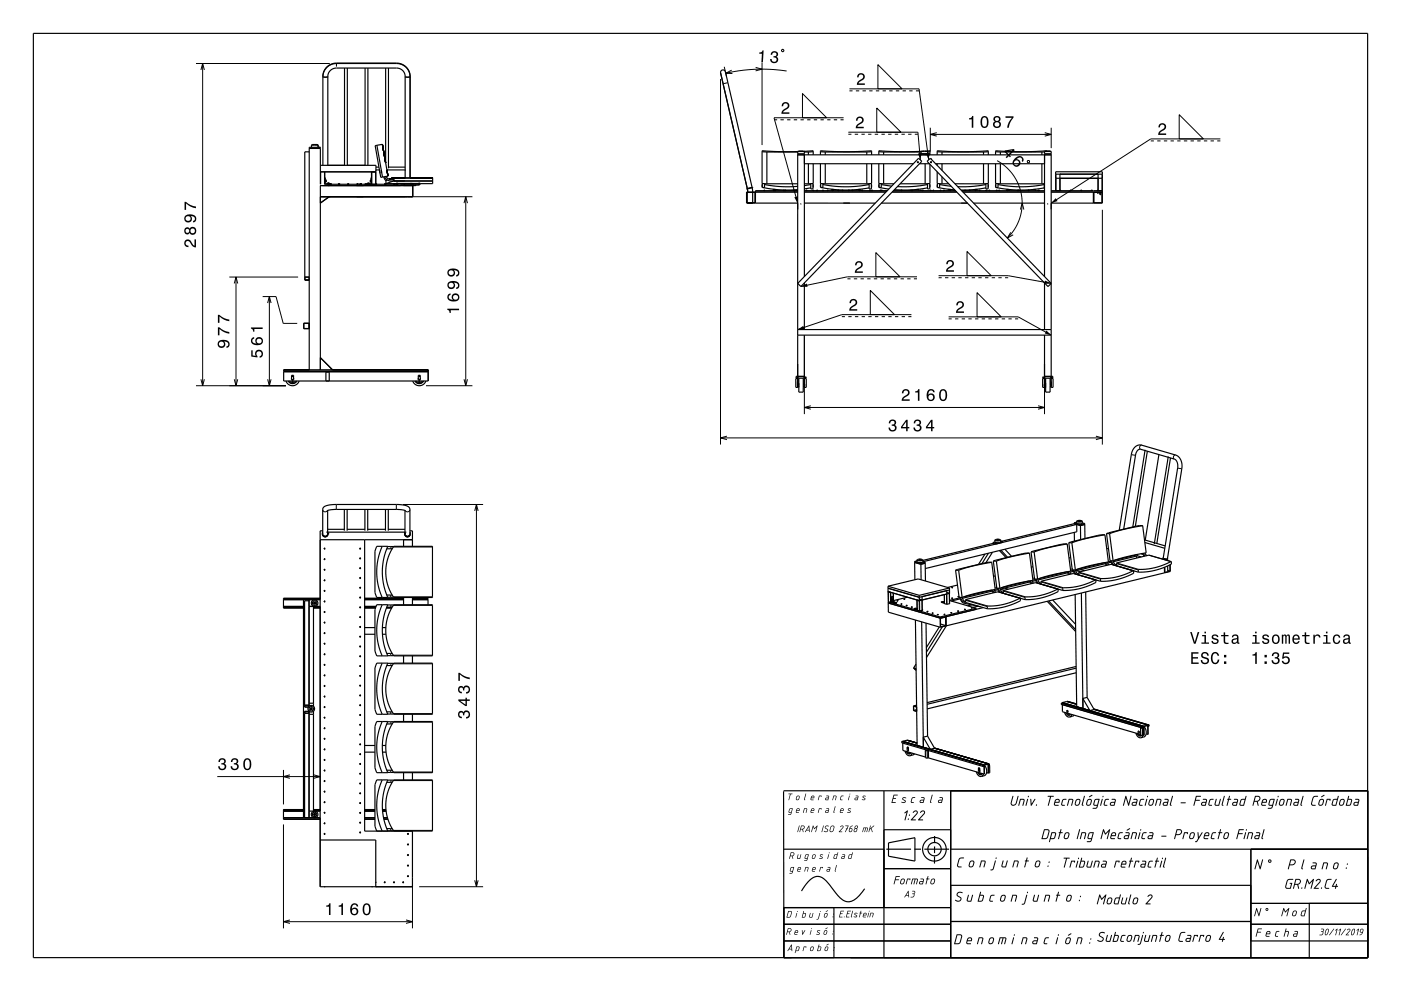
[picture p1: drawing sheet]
<svg xmlns="http://www.w3.org/2000/svg" width="420mm" height="297mm" viewBox="0 0 420 297" stroke-linecap="round" stroke-linejoin="round" font-family="sans-serif">
<g fill="none" stroke="#000" stroke-width=".35">
<path d="M10 10h400v277h-400zM96.8 23l.3-1.6 .8-1.2 1.4-.9 1.6-.3 18.7 .1 1.4 .5 1 .9 .7 1.1 .2 1.4M103.3 20.4v29.2M104.1 20.4v29.2M109.4 20.4v29.2M110.3 20.4v29.2M115.6 20.4v28.4M116.5 20.4v30M92.7 45.5h-1.3v38.5h1.3M92.7 44.5h3.3M93.4 43.5h2M93.4 43.5v.7"/>
<path d="M93.7 43.3l1.7 .2M93.7 43.3l-.3 .2M93.7 43.3h.1M95.4 43.5v.7M96 55.2v-11h-3.3v66.7M96.1 51.6h16.6M96.2 49.6h16.5v5.6M96.8 49.6v-26.7l.2-1.2 .5-1.1 1.4-1.2 1.7-.5 18.9 .1 1.1 .3 1.1 .7 .8 1.1 .4 1.4v30.8M96.8 59h.1M97.3 55.2h21.5M97.4 53.2l.2 1.9 1.8 .1M97.4 51.6v3.6"/>
<path d="M97.5 54h.2v.4h-.2M97.5 54.2h.2M97.7 54.2v.2zM97.7 54v.2M98.1 54.9h.3M98.1 55h.5M98.2 55.1l-.1-.2h.5v.2M98.3 54.9h.1M98.3 49.6v-26.7l.4-1.4 .9-.8 1.1-.3h18.6l1.5 .8 .7 1.5v30.6M98.3 59h.1M98.4 54.9v.1M98.5 54.9h-.1"/>
<path d="M98.5 54.9h.1M98.7 59h.1M98.7 59l-2.7 1.9M101.5 55.1l.2 .1M101.5 55.1v.1M101.5 55.1h.1M101.6 55.1h.1M101.6 55.1v.1M104.2 55.1l.3 .1M104.2 55.1v.1M104.3 55.1h.1M104.3 55.1h-.1"/>
<path d="M104.3 55.1h.2M104.3 55.1v.1M104.4 55.2h.1M107 55.1l.2 .1M107 55.1v.1M107 55.1h.1M107.1 55.1h.1M107.1 55.1v.1M107.2 55.2h.1M107.9 55.1h.1M107.9 55.2h.2M108 55.1h.2"/>
<path d="M108 55.1v.1M110.2 54.9h.2M110.2 55l.4-.1h-.4v.2M110.4 54.9h.2M110.4 54.9v.1M110.6 55v.1M111 54h.2M111 54v.4M111.1 54.2v.2M111.1 54v.2M111.1 54.2h.1M111.2 54.4h-.2"/>
<path d="M111.4 53.2l-.2 1.8-1.8 .1v.5M111.4 51.6v3.6M112.5 43.6l2.1-.3 1.7 9.5-2.2 .4zM112.7 55.1h.1M112.7 50.9h1M112.7 50.1h.9M113 43.5l1.7 9.6M115 53l.7 1.2M115.3 55.1h.1M115.3 53a2.1 2.1 0 0 0 1.9 1.3h12.5M115.3 55.2h.2M115.4 55.1h.1"/>
<path d="M115.4 55.1v.1M115.7 55h3.1M115.7 52.9a1.65 1.65 0 0 0 1.5 .9h.9v.4l-.1-.9M116 50.9h5.7M116.1 53.9l-.4 .2v.9M116.5 50.1h5M118 54.3l-2.3 .7M118 53.3l-1.4 .4M118 53.3h11.7v1.7h-3.8M118 53.3h.1M118.1 55.1h.1M118.1 55.2h.2"/>
<path d="M118.2 55.1h.1M118.2 55.1v.1M118.8 55l.4-.1v.4l-.2 .1zM119 55.4v.1M119.3 55l6.2 .1M119.3 55v.1M121 59h.1M121.5 55.5v.1M121.5 59h.1M122.9 55.5v.1M122.9 59h.1M123.7 55.6v3.4h-27.7"/>
<path d="M124.7 55.5v.1h-28.7v55.3M125.5 55l.4-.1v.4l-.2 .1zM125.7 55.4l-5.7 .1v.1M223.9 56.6h.1M223.9 57.7h2.4v3h-2.4zM224 56.6l.2 .9M225.5 56.1l-8-34.6a.74 .74 0 0 0-.9-.5 .74 .74 0 0 0-.6 .9l8 34.6M225.6 56.3l-1.6 .3M225.6 56.3v1.2M225.6 57.7v3M228.5 45.5l1.4 .1M228.5 55v1.2h.7v-1.2"/>
<path d="M228.5 55.2v1M228.7 56.2l5.4 .7 5-.1M229 57h.1M229 57.1h.1M229 57h.3M229 57v.1M229 57l.1 .1M229.1 57.1h.1M229.2 55.3l4.9 .6h5M229.2 57.1h.1M229.3 57v.1M229.3 57.1h-.1"/>
<path d="M229.9 55.1h9.2M229.9 45.6v9.5M229.9 45.6h9.2M231.9 57.1h.1M232 57h.4M232 57l-.1 .1M232 57.1h.1M232.1 57.1h.1M232.2 57.1h.1M232.2 57l-.1 .1M232.2 57v.1M232.2 57.1h.2"/>
<path d="M232.4 57.1h.1M232.4 57v.1M232.4 56.8h-.6v.3M234.9 57.1h.1M234.9 57h.2M234.9 57v.1M234.9 57.1h.2M235.1 57.1h.1M235.1 57v.1M235.3 57.1h.1M235.4 57h.2M235.4 57l-.1 .1"/>
<path d="M235.4 57v.1M235.4 57.1h.1M235.5 57.1h.1M235.6 57v.1M235.6 57.1h.1M237.8 57.1h.1M237.8 57h.3M237.8 57v.1M237.9 57.1h.1M238 57.1h.1M238 57v.1M238 57l.1 .1"/>
<path d="M238.1 57v.1M238.1 57.1h.1M238.5 57.1h.1M238.5 57h.3M238.5 57v.1M238.5 57l.1 .1M238.6 57.1h.1M238.6 57.1h-.1M238.7 57.1h.1M238.8 57v.1M238.8 57.1h.1M239.1 45.4l-10.6-.2v9.8l1.4 .1"/>
<path d="M239.1 45.4l.4-.2 1.6 .2M239.1 45.4v70.7M239.1 45.4h2M239.1 46.1h2M239.1 46.4h76M239.1 57.5h-15.3v3.4h15.3M239.1 57.1h-12.6v3.8M241 45.4l2.8-.2v1.2M241.1 55.1h1.2M241.1 45.4v37.5M241.1 57.5h24.5M241.1 49.1h32.7"/>
<path d="M241.1 57.1h24.9M241.1 45.6h1.2M241.7 57.1h.1M241.7 57h.2M241.7 57v.1M241.7 57.1h.2M241.9 57.1h.1M241.9 57v.1M242.3 45.6v.8M242.3 49.1v6M243.1 56.3l-2 .3M243.1 55.3l-2 .3"/>
<path d="M243.7 57.1h.1M243.7 57h.2M243.7 57v.1M243.7 55v1.6h-.6v-1.6M243.7 55.2v1M243.7 57.1h.2M243.8 49.1v5.9l-1.5 .1M243.8 45.5l-1.5 .1M243.9 57.1h.1M243.9 57v.1M244.9 57h.1M244.8 57.1h.1"/>
<path d="M244.9 57h.2M244.9 57l-.1 .1M244.9 57v.1M244.9 57.1h.1M245 57.1h.1M245.1 57.1h.1M245.1 57v.1M246 49.1v5.9l1.4 .1M246 45.5l1.4 .1M246 45.5v-.3l7.1 .3 8.2-.3v1.2M246 45.5v.9M246 55v1.2h.7v-1.2"/>
<path d="M246 55.2v1M246.2 56.2l3.7 .6 3.2 .2 4-.2 3.5-.5M246.6 57.1h.1M246.6 57h.3M246.6 57v.1M246.7 57.1h.1M246.7 57.1h-.1M246.7 55.3l3.5 .5 3.4 .2 3.3-.2 3.7-.5M246.8 57.1h.1M246.8 57v.1M246.8 57l.1 .1M246.9 57v.1"/>
<path d="M246.9 57.1h-.1M247.4 55.1h12.4M247.4 45.6h12.4M247.4 45.6v.8M247.4 49.1v6M248 57.1h.1M248 57h.3M248 57v.1M248 57l.1 .1M248.1 57.1h.1M248.1 57.1h-.1M248.2 57.1h.1"/>
<path d="M248.3 57v.1M248.3 57.1h.1M249.5 57.1h.1M249.6 57h.2M249.6 57l-.1 .1M249.6 57.1h.1M249.7 57.1h.1M249.8 57l-.1 .1M249.8 57h.1M249.8 57v.1M249.8 57.1h.1M249.9 56.8h-.6v.3"/>
<path d="M251.2 57.1h.1M251.2 57h.2M251.2 57v.1M251.2 57.1h.2M251.4 57.1h.1M251.4 57v.1M252.5 57.1h.1M252.5 57h.2M252.5 57v.1M252.5 57.1h.2M252.7 57.1h.1M252.7 57v.1"/>
<path d="M254.4 57h.1M254.3 57.1h.1M254.4 57h.2M254.4 57l-.1 .1M254.4 57v.1M254.4 57.1h.1M254.5 57.1h.1M254.6 57v.1M254.6 57.1h.1M255.4 57.1h.1M255.4 57h.3M255.4 57v.1"/>
<path d="M255.5 57.1h.1M255.6 57.1h.1M255.6 57v.1M255.6 57h.1M255.7 57v.1M257.3 56.8h.7v.3M257.5 57.1h.1M257.5 57h.3M257.5 57v.1M257.5 57l.1 .1M257.6 57.1h.1M257.7 57.1h.1"/>
<path d="M257.8 57.1h.1M257.8 57v.1M258.3 57.1h.1M258.4 57h.2M258.4 57l-.1 .1M258.4 57.1h.1M258.5 57.1h.1M258.6 57l-.1 .1M258.6 57v.1M258.6 57.1h.1M259.8 45.6v.8M259.8 49.1v6"/>
<path d="M260.7 57.1h.1M260.7 57h.2M260.7 57v.1M260.7 57.1h.2M260.9 57.1h.1M260.9 57v.1M261.2 55.2v1M261.2 55v1.6h-.6v-1.6M261.3 57.1h.1M261.3 49.1v5.9l-1.5 .1M261.3 45.5l-1.5 .1M261.3 57h.2"/>
<path d="M261.3 57v.1M261.3 57.1h.2M261.5 57.1h.1M261.5 57v.1M263.5 49.1v5.9l1.4 .1M263.5 45.5l1.4 .1M263.5 55v1.2h.7v-1.2M263.5 55.2v1M263.7 56.2l2.8 .5M263.8 57.1h.1M263.9 57h.2M263.9 57l-.1 .1"/>
<path d="M263.9 57v.1M263.9 57.1h.1M264 57.1h.1M264.1 57v.1M264.1 57.1h.1M264.2 55.3l3.1 .5M264.2 57.1h.1M264.2 57h.3M264.2 57v.1M264.3 57.1h.1M264.3 57.1h-.1M264.4 57.1h.1"/>
<path d="M264.4 57v.1M264.4 57l.1 .1M264.5 57v.1M264.5 57.1h.1M264.9 55.1h3.1M264.9 45.6h11.2M264.9 45.6v.8M264.9 49.1v6M267.5 57.5h19.3M267.9 57.1h18.5M269.8 55.1h7.5M270.1 57.1h.1"/>
<path d="M270.1 57h.3M270.1 57v.1M270.2 57h.1M270.2 57.1h.1M270.2 57l-.1 .1M270.2 57v.1M270.2 57.1h.2M270.4 57.1h.1M270.4 57v.1M273 57.1h.1M273 57h.3M273 57v.1"/>
<path d="M273.1 57.1h.1M273.2 57.1h.1M273.2 57v.1M273.2 57h.1M273.3 57v.1M273.3 57.1h-.1M273.3 57.1h.1M273.4 57h.2M273.4 57l-.1 .1M273.4 57v.1M273.4 57.1h.1M273.5 57.1h.1"/>
<path d="M273.6 57v.1M273.6 57.1h.1M274.8 56.8h.7v.3M275 48.5l.3 .1-.2 .1zM275.4 47.4l.9 1-36.2 37.5-1-1zM275.6 49.1h3M275.9 57.1h.1M276 57h.2M276 57l-.1 .1M276 57.1h.1M276.1 45.4h2M276.1 45.4v.7h1"/>
<path d="M276.1 57.1h.1M276.2 57l-.1 .1M276.2 57v.1M276.2 57.1h.1M276.3 45.3l-6.4 .2-6.4-.3v1.2M276.5 57.1h.1M276.5 57h.3M276.5 57v.1M276.5 57l.1 .1M276.6 57.1h.1M276.6 57.1h-.1M276.7 57.1h.1"/>
<path d="M276.8 57v.1M276.8 57.1h.1M277.3 49.1v6M277.8 45.2l-1.7 .2M277.8 45.2l.3 .2M277.8 45.3l1-.1v1.2M277.9 48.4l1-1 36.2 37.5-.9 1zM278.1 56.3l-5.2 .6-4.8-.1M278.1 55.3l-4.6 .6h-4.5M278.1 45.4v.7M278.7 55.2v1M278.7 55v1.6h-.6v-1.6"/>
<path d="M278.8 49.2v5.8l-1.5 .1M278.8 45.5h-.7M278.8 46.1h-3.3v.3M278.9 57.1h.1M278.9 57h.2M278.9 57v.1M278.9 57.1h.2M279 48.5l.3 .1-.3 .1zM279.1 47.6l.1 .2M279.1 57.1h.1M279.1 57v.1M279.7 57.1h.1"/>
<path d="M279.7 57h.1M279.7 57h.2M279.7 57v.1M279.7 57.1h.2M279.9 57.1h.1M279.9 57v.1M280.5 49.1h32.6M281 51.5v3.5l1.4 .1M281 45.5l1.4 .1M281 46.4v-1.2l7.9 .3 7.4-.3v1.2M281 49.1v.5M281 55v1.2h.7v-1.2"/>
<path d="M281 55.2v1M281.2 56.2l5 .7M281.7 55.3l3.4 .5M281.8 57.1h.1M281.8 57h.3M281.8 57v.1M281.9 57.1h.1M281.9 57.1h-.1M282 57.1h.1M282 57v.1M282 57l.1 .1M282.1 57v.1"/>
<path d="M282.1 57.1h.1M282.4 55.1h2M282.4 45.6h12.4M282.4 45.6v.8M282.4 49.1v2M282.4 53v2.1M282.8 57.1h.1M282.9 57h.2M282.9 57l-.1 .1M282.9 57v.1M282.9 57.1h.1M283 57.1h.1"/>
<path d="M283.1 57.1h.1M283.1 57v.1M284.7 57.1h.1M284.8 57h.2M284.8 57l-.1 .1M284.8 57.1h.1M284.9 57.1h.1M284.9 56.8h-.6v.3M285 57l-.1 .1M285 57v.1M285 57.1h.1M286 57.1h.1"/>
<path d="M286 57h.3M286 57v.1M286 57l.1 .1M286.1 57.1h.1M286.1 57.1h-.1M286.2 57.1h.1M286.3 57v.1M286.3 57.1h.1M286.3 55.1h8.5M288.3 57.1h24.8M288.7 57.5h24.4M289.2 57.1h.1"/>
<path d="M289.2 57h.2M289.2 57v.1M289.2 57.1h.2M289.4 57.1h.1M289.4 57v.1M290.6 57.1h.1M290.6 57h.3M290.6 57v.1M290.7 57.1h.1M290.8 57.1h.1M290.8 57v.1M290.8 57h.1"/>
<path d="M290.9 57v.1M290.9 57.1h-.1M292.3 56.8h.7v.3M292.3 57.1h.1M292.4 57h.2M292.4 57l-.1 .1M292.4 57v.1M292.4 57.1h.1M292.5 57.1h.1M292.6 57v.1M292.6 57.1h.1M293.5 57.1h.1"/>
<path d="M293.6 57h.2M293.6 57l-.1 .1M293.6 57.1h.1M293.7 57.1h.1M293.8 57l-.1 .1M293.8 57v.1M293.8 57.1h.1M294.8 45.6v.8M294.8 49.1v6M295.5 57h.1M295.5 57.1h.1M295.5 57h.3"/>
<path d="M295.5 57v.1M295.5 57l.1 .1M295.6 56.3l-3.5 .5-4 .2M295.6 55.3l-4.2 .6-4.3 .1M295.6 57.1h.1M295.7 57.1h.1M295.8 57.1h.1M295.8 57v.1M296.2 55v1.6h-.6v-1.6M296.2 55.2v1M296.3 49.1v5.9l-1.5 .1M296.3 45.5l-1.5 .1"/>
<path d="M296.5 57.1h.1M296.5 57h.2M296.5 57v.1M296.5 57.1h.2M296.7 57.1h.1M296.7 57v.1M296.7 57h.1M298.5 49.1v5.9l1.4 .1M298.5 45.5l1.4 .1M298.5 55v1.2h.7v-1.2M298.5 55.2v1M298.7 56.2l3.7 .6 3.7 .2 3.5-.2 3.5-.5"/>
<path d="M298.7 57.1h.1M298.7 57h.2M298.7 57v.1M298.7 57.1h.2M298.9 57.1h.1M298.9 57v.1M299.2 55.3l6.4 .7 3.8-.2 3.7-.5M299.4 57.1h.1M299.4 57h.3M299.4 57v.1M299.5 57.1h.1M299.6 57.1h.1"/>
<path d="M299.6 57v.1M299.7 57v.1M299.9 55.1h12.4M299.9 45.6h12.4M299.9 45.6v.8M299.9 49.1v6M301.9 57h.1M301.9 57h.2M301.9 57v.1M301.9 57.1h.1M302 57.1h.1M302.1 57v.1"/>
<path d="M302.1 57.1h.1M302.3 57.1h.1M302.4 57h.2M302.4 57l-.1 .1M302.4 57.1h.1M302.4 56.8h-.6v.3M302.5 57.1h.1M302.6 57l-.1 .1M302.6 57v.1M302.6 57.1h.1M305 57h.1M305 57.1h.1"/>
<path d="M305 57h.5M305 57v.1M305 57l.1 .1M305.1 57.1h.1M305.2 57.1h.1M305.3 57v.1M305.3 57.1h.1M305.3 57.1h-.1M305.3 57.1h.2M305.5 57.1h.1M305.5 57v.1M308.2 57.1h.1"/>
<path d="M308.2 57h.3M308.2 57v.1M308.2 57.1h.2M308.4 57.1h.1M308.4 57v.1M308.4 57l.1 .1M308.5 57v.1M308.5 57.1h.1M309.8 56.8h.7v.3M311.1 57.1h.1M311.2 57h.4M311.2 57l-.1 .1"/>
<path d="M311.2 57.1h.1M311.3 57.1h.1M311.4 57l-.1 .1M311.4 57v.1M311.4 57.1h.1M311.5 57.1h.1M311.6 57v.1M311.6 57.1h.1M312.3 45.6v.8M312.3 49.1v6M313.1 55v1.6M313.1 55l-.8 .1"/>
<path d="M313.1 45.5l-.8 .1M313.1 45.4l.4-.2 1.6 .2M313.1 45.4h2M313.1 46.1h2M313.1 45.4v37.5M313.8 45.2l-8.2 .3-7.1-.3v1.2M315.1 57.5h15.4M315.1 45.4v70.7M315.1 57.1h15.4M316.5 51.5h14v.6h-14zM316.5 53.4v3.7M316.5 53.4h1.2"/>
<path d="M316.6 52.2l-.1 1.2M317.7 52.2h.1M317.8 52.1v5M317.8 53.4h11.3M317.9 57.1h.1M317.9 57v.1M320.9 57h.1M320.8 57.1h.1M320.9 57h.2M320.9 57l-.1 .1M320.9 57v.1M320.9 57.1h.1"/>
<path d="M321.1 57.1h.1M321 57.1h.1M321.1 57v.1M324 57.1h.1M324 57h.3M324 57v.1M324 57l.1 .1M324.1 57.1h.1M324.1 57.1h-.1M324.2 57.1h.1M324.3 57v.1M324.3 57.1h.1"/>
<path d="M327.2 57.1h.1M327.2 57h.2M327.2 57v.1M327.2 57.1h.2M327.4 57.1h.1M327.4 57v.1M327.8 57.5v3.4M327.9 57.7h2.4v3h-2.4zM329 57h.1M329 57.1h.1M329 57l.1 .1M329 57v.1"/>
<path d="M329.1 57.1h.1M329.1 57.7v.3M329.1 58h.1M329.1 52.1v5M329.2 57.7v.3M329.2 52.1l-.1 .1M329.2 53.4h1.2M329.7 57.7v.6M329.7 58.3h.1M329.7 58.3h.3M330 58.3h.1M330 57.7v.6"/>
<path d="M330.4 52.2l.1 8.7h-15.4M224.2 60.9h1.4M240.2 61.1h.1M241.1 60.9h21.3M264.3 60.9h25.7M291.9 60.9h21.2M314.2 61.1h.1M91.1 98.4v-1.5h1.5v1.5M91.4 83h1.3M91.4 83.1v.8M92.6 83.1v.8M92.7 96.9h-1.7v1.6h1.7"/>
<path d="M239.1 98.8h76M241.1 84.8v14M313.1 84.8v14M85 110.8h43.4v3.4h-43.4zM85 111.3h43.4M85 111.5h43.4M85.7 114.2a2.08 2.08 0 0 0 2 1.4 2.08 2.08 0 0 0 2-1.4M86.4 114.2a1.46 1.46 0 0 0 2.6 0M87.3 114.2h.8M87.4 113.4v.3v-.2M87.4 112.5h.6v1.3h-.6zM87.6 113.8h.2"/>
<path d="M87.6 112.7h.2zM88 113.4v.1M96 107.2l3.7 3.7M97.7 114.2v-2.7h1v2.7M123.7 114.2a2.08 2.08 0 0 0 2 1.4 2.08 2.08 0 0 0 2-1.4M124.4 114.2a1.46 1.46 0 0 0 2.6 0M125.3 114.2h.8M125.4 113.4v.3v-.2M125.4 112.5h.6v1.3h-.6zM125.6 113.8h.2M125.6 112.7h.2zM126 113.4v.1"/>
<path d="M238.7 112.8h2.5v.5h.3l.1-.4-.1 .5-.4-.1M238.7 113.2h.1M238.7 112.8v.4M238.7 112.9h.4v.5M239.1 112.8h.1M239.1 100.4h76M239.1 113.4h-.5v2.7h.6v-3.2h1.8v3.2h.7v-2.7h-.6M239.1 114.4v1.3M239.2 115.7h.3M239.2 115.1h.3M239.5 113.4h1.3v4.1h-1.3zM240.8 115.7h.2"/>
<path d="M240.8 115.1h.2M241.1 100.4v15.7M241.1 115.1v.6M313.1 113.4h-.5v2.7h.6v-3.2h1.8v3.2h.7v-2.7h-.6M313.1 115.1v.6M313.1 100.4v15.7M313.2 115.7h.3M313.2 115.1h.3M313.5 113.4h1.3v4.1h-1.3zM314.8 115.7h.2M314.8 115.1h.2M315.1 114.4v1.3"/>
<path d="M315.2 112.9l-.1 .5M315.2 112.8h-.1M315.2 112.8h.3M315.2 112.8v.1M315.5 112.8v.1M315.5 112.9l.1 .3-.1-.4h-2.4l-.1 .5h-.3v-.4v.5l.4-.1M343.3 134.8l-3.7 23.1M344 135.2l-3.6 22.5M347.4 136.2l-4.1 25.7M350.2 136.8l-4.2 26.2M350.9 137.2l-4.1 25.7M96.7 159.5l-.1 .7 .6 .6 .8-.1 .4-.7"/>
<path d="M96.7 159.9l.2 .5 .5 .3 .6-.2 .2-.5M96.7 159.1h-.7v106.7h27.6v-16.7M97.8 159.5h24M98.1 153.1l2.6-.4h18.3l2.6 .4M98.2 159.9v.1M98.2 159.8v.1M98.2 153v7.1M98.2 158.6h5M98.2 159.5v.4M98.3 159.9v.1M103.2 152.7v6.3M104.1 158.6h5.3"/>
<path d="M104.1 152.7v6.3M109.4 152.7v6.3M110.2 158.6h5.4M110.2 152.7v6.3M115.6 152.7v6.3M116.4 158.6h5M116.4 152.7v6.3M121.3 159.9v.1M121.4 159.5v.4M121.4 159.9v.1M121.4 153v7.1M121.4 159.8v.1"/>
<path d="M122.9 159.5l.1 .6-.3 .5-.6 .2-.6-.3a.29 .29 0 0 1-.3-.2 .29 .29 0 0 1 .2-.3M122.9 159.9l-.2 .5-.5 .3-.5-.2-.3-.5M122.9 159.1h.7v4.6M322 156.7l1.9 .5M322 156.7v.3M322 157l1.9 .5M322 157l-21.7 5.2M322.1 159.6v2.6M322.7 156.5l-.7 .2M323.1 156l-.4 .3M323.4 156.1h.4zM323.9 157.2v.3"/>
<path d="M323.9 157.5l.1 4.2M324.1 156h-1M324.1 156l-.4 .3-.6-.1v-.2M324.1 156l.4 .2M324.5 156.2v.6l-.8 .2-.9-.1-.1-.6M324.5 156.2l-.8 .3-1-.2M324.5 156.7l.7 .2M325.2 156.9l-1.3 .3M325.2 156.9l.1 4.5M325.2 157.2l-1.3 .3M331.7 159.9l1.1 8.2h.9M331.7 159.9h.9"/>
<path d="M332.6 159.9l1.1 8.2M335.5 158.9l3.7-22.7 .8-1.9 1-.8 1.1-.1 10.9 3.2 1.1 1.4 .2 2.2-4.3 27.3-1.4-.2 1.2 .3h.3l-.1-.1M336.9 158.6l3.5-22.3 .6-1.2 .4-.4 .5-.1 10.4 3.1 .7 1.1 .1 1.4-4.4 27.1M342.6 157.5l1 8.2-6.2 1.2-3.7 1.2M342.6 157.5l-2.2 .2-8.7 2.2M342.6 157.5l-5.8 1.2-4.2 1.2M85 179.8h11M91 179.8v65.3M92.6 179.8v31.9M96 179.3h-11v2.9h6M96 161.8h27.6M96.7 160.3a.83 .83 0 0 0 .8 .6 .83 .83 0 0 0 .8-.6"/>
<path d="M96.7 160.1l.1-7.8 1.2-.8 2.7-.3h18.4l2.9 .4 .6 .4 .3 .6v7.5M97.1 160.7h.8M97.2 164.4h.2zM97.2 177.1h.2zM97.2 173.9h.2zM97.2 170.8h.2zM97.2 167.6h.2zM97.2 164.3l.2 .2zM97.2 167.5l.2 .2zM97.2 170.7l.2 .1zM97.2 177l.2 .2zM97.3 173.8l-.1 .2h.2"/>
<path d="M97.3 173.8l.1 .2M97.3 164.3h.1M97.3 176.9v.1M97.3 173.8h.1M97.3 170.6h.1M98 160.6l-.4 .2-.7-.2M98.2 160h.2M107.9 164.4h.2zM107.9 167.4h.2zM107.9 170.3h.2zM107.9 173.2h.2zM107.9 179.1h.2z"/>
<path d="M107.9 164.3l.2 .2zM107.9 167.3l.2 .1zM107.9 170.2l.2 .2zM107.9 173.2l.2 .1zM107.9 176.1l.2 .1zM107.9 179l.2 .2zM108 176v.3zM108 167.2l.1 .1M108 170.2h.1M108 173.1l.1 .1M108 176l.1 .1M109.3 161.8v87.3h20.3v-15.4h-11.6l-1.7 3.6-.7 3.9 .2 2.3 .5 1.9 .7 1.9 1 1.8"/>
<path d="M109.3 179.8h11.7M109.3 179.3h11.7M112.9 163.7h3.4l-1.2 3.6-.5 3.8 .4 4.1 1.3 3.9h-3.4l-.5-1.5v-12.4zM114.6 163.7l-1.2 3.6-.5 4.1 .4 3.8 1.3 3.9M115.9 178.3h1.7M115.9 164.5h1.7M116.2 179h1.8M116.2 163.8h1.8M118 163.7h11.6v15.4h-11.6l-.9-1.6-.8-2.1-.7-3.9 .2-2 .5-2.2zM121 161.8v1.9M121 179.1v2.1M121.3 160.3a.83 .83 0 0 0 .8 .6 .83 .83 0 0 0 .9-.6"/>
<path d="M121.6 160.6l.7 .2 .4-.2M121.8 160.7h.7M123.6 179.8h4.7M123.6 179.3h4.7v1.9M123.6 179.1v2.1M266.2 175.7v.5M266.2 175.7l9.4 2.7M266.2 175.7l9.1-2.2 9.3 2.7M266.2 176.2l9.4 2.8M266.2 176.3l.1 1M266.3 177.3h.1M266.3 177.4h.1"/>
<path d="M266.3 177.4v3M266.3 177.3l9.4 2.8M266.3 177.3v.1M266.9 177.5h.1M267.2 178.9l.5-.1v.7M267.2 178.9l.1 1.5 1.1 .5M267.2 178.9v1.6M267.4 179.7l.2 .2M267.4 179.7h.1M267.5 179.5l-.1 .2M267.5 179.5h.1M267.5 179.7l.1 .1"/>
<path d="M267.6 179.8v.1M267.6 179.5l-.1 .2M267.7 179.5v.4M267.7 179.5h-.1M267.7 179.5h-.2M267.7 179.9h-.1M267.7 179.9l.1 .4M267.8 177.8l.1 2.6M269.1 180h-.1M269.2 180h.1M271 179.5v.1M271 179.6h.1"/>
<path d="M271 179.5h.1M271.1 179.6h.1M271.2 179.6h-.2M271.2 179.5h-.2M271.2 179.5h.1M271.2 179.5l-.1 .1M271.2 179.6h-.1M271.2 179.5v.1M272 179l-4.2 1M274.2 168.3l1.9 .5M274.2 168.3l.1 5.4M274.2 168.6l1.9 .5"/>
<path d="M274.9 179.8h.1M274.9 179.9h.1M274.9 179.9l.1 3M274.9 168.1l-.7 .2M275 179.9h-.1M275 179.9l.6 .1M275.3 167.6l-.4 .3M275.6 167.7h.4zM275.6 178.4v.6M275.6 180l.1 .1M275.7 179l-.1 1M275.7 179v1"/>
<path d="M275.7 179h-.1M276.1 168.8v.3M276.1 169.1v4.7M276.2 167.6h-.9M276.2 167.6l-.4 .3-.5-.1v-.2M276.2 167.6l.4 .2M276.4 178.8h.1M276.4 178.8l-.7 .2M276.4 179.9h.1M276.4 178.9h.1M276.4 178.9v.9M276.4 179.9l.1 3"/>
<path d="M276.5 179.8l-.1 .1M276.5 179.8h.1M276.6 167.8v.6l-.8 .2-.8-.1-.1-.6M276.6 167.8l-.9 .3-.8-.2M276.6 168.3l.8 .2M276.8 168.3l46-11.1v2.2l-45.4 11M277.4 168.5l-1.3 .3M277.4 168.5v5.6M277.4 168.8l-1.3 .3M283.1 178.2v2.7M283.8 177v.1M283.8 178.1l-8.1 1.9"/>
<path d="M283.8 178.1h.1M283.8 177.1l-7.4 1.7M283.8 178v.1M283.8 177.1v.9M283.8 178h.1M284.6 176.8h.1M284.6 176.8l-.8 .3M284.6 176.8v.1M284.6 177.8l-.7 .2M284.6 176.2v.6M284.6 176.2l-9 2.2M284.6 176.9l.1 .9"/>
<path d="M284.7 177.8v3.1M285.3 179.2v.1M285.3 179.3h.1M285.3 176l.1 .1M285.4 179.3h.1M285.4 179.2h-.1M285.4 176.1h.1M285.4 176h-.1M285.5 179.3h.1M285.5 176.1h.1M285.5 176h.1M285.5 176h-.1"/>
<path d="M285.5 179.2h-.1M285.5 179.2h.1M285.5 176.1h-.1M285.6 176.1h-.1M285.6 176.1h.1M286.5 170.9l1 8.1 .9 .1M286.5 170.9h.9M287 175.3l-2.9 .8M287.2 178.8h.1M287.2 178.9h.1M287.2 178.8v.1M287.2 178.8h.2"/>
<path d="M287.2 178.9h.2M287.3 178.9h.1M287.4 178.8v.1M287.4 170.9l1 8.2M287.4 178.9h.1M287.4 178.8h-.2M287.4 178.8h.1M287.8 179v.1M287.8 179.1l.4 1 .6 .6 5.1 1.2M287.8 179.2l-3.1 .7 7.9 2.4M287.9 179.5l-2.7 .6M288 179v.1"/>
<path d="M288 179.1l.5 1 1 .4M288.5 179.1l.3 .8 .6 .4M295.3 166.1l-2 3M296.3 165.8l-1.9 3.1M297.3 168.5l1.1 8.2-6.3 1.2-3.7 1.2M297.3 168.5l-2.1 .2-8.7 2.2M297.3 168.5l-5.8 1.2-4.1 1.2M297.3 176.8l.5 .9M297.3 176.8l-8.5 2.1M297.4 177.2l-8.9 2.1M297.5 165.5l-1.9 3.1M297.6 176.8l.5 .8"/>
<path d="M297.7 162.6l.7 .2M297.7 162.6v.3M297.7 162.9l-21.1 5.1M297.8 168.1l1 8.2h1M297.8 168.1l.9 .1M298 176.7l.5 .8M298.3 161.9v.5M298.3 162.4l-.6 .2M298.4 172.6l-.6 .1M298.4 162.8v.3l-.7-.2M298.6 176.1h.1M298.6 176v.1"/>
<path d="M298.6 176h.1M298.6 176h.2M298.6 161.7l-.3 .2M298.6 176.1h.2M298.7 168.2l1.1 8.1M298.7 176.1h.1M298.8 176.1h.1M298.8 176h-.2M298.8 176l-.1 .1M299 162.7l-.6 .1M299.1 176.3l.4 1.2M299.1 176.4l-.8 .2"/>
<path d="M299.2 176.7l-1.1 .3M299.3 176.3l.4 .9 .5 .4M299.6 161.7h-1M299.6 161.7l-.4 .2-.6-.1v-.1M299.6 161.7l.4 .2M299.6 165l2 2.1M299.8 176.3l.3 .8 .6 .5M300 161.9l-.8 .2-.9-.2M300 161.9v.5M300 162.1l.6 .2M300 162.4l-.9 .3-.8-.3M300.1 164.9l2 2.1"/>
<path d="M300.6 162.3l-.6 .1M300.6 162.3v.3M300.7 177.6h.1M301.2 176.3l1.1 .3M301.3 164.6l2 2.1M305.2 179.1h.1M305.9 179.4v.6l-3.8 1.6-2.9 .7-3.2 .1M305.9 179.4l-5.2 1.8-4.6 .4-.1 .8M306.1 179.4h-.2M307.3 179.7l-8.1-2.3-9.7 2.3v.9M308.6 165.8l-2.1 .2-8.7 2.1M308.6 165.8l-5.7 1.1-4.2 1.3"/>
<path d="M308.6 165.8l1.1 8.1M308.8 174.4l-8.9 2.2 1.1 .3M308.9 174l.5 .9M309.1 174.9l-.5-.8-8.5 2.1M309.1 165.4l1 8.1 1 .1M309.1 165.4h.9M309.3 174l.5 .8M309.7 173.9l-6.3 1.3-3.6 1.1M309.7 169.9l-.5 .1M310 173.3v.1M310 173.3h.1M310 173.4h.1"/>
<path d="M310 165.4l1.1 8.2M310.1 173.2l-.1 .1M310.1 173.3v.1M310.1 173.3h.1M310.1 173.4h.1M310.4 173.6h.1M310.4 173.6l.5 1.1M310.4 173.7l-.7 .2M310.5 174l-1.1 .2M310.6 173.6h.1M310.6 173.6l.4 .8 .5 .5M311.1 173.6l.4 .8 .6 .4"/>
<path d="M311.7 174.9l.4 .1M312.1 174.8h.1M315.6 179.8l6.8 7.3M316.5 176.4h.1M317.2 176.6v.7l-3.8 1.6-2.9 .6-3.2 .2M317.2 176.6l-5.2 1.8-4.6 .5-.1 .8M317.4 176.6l-.2 .1M318.6 177l-8.1-2.4-9.6 2.3-.1 .9-.5-.1M319.9 163l1.1 8.2-6.3 1.2-3.6 1.2M319.9 163l-2.1 .2-8.7 2.2M319.9 163l-5.7 1.2-4.2 1.2M320.1 171.7l-8.9 2.1"/>
<path d="M320.2 171.3l.5 .8M320.4 172.2l-.4-.9-8.5 2.1M320.4 162.7l1.1 8.1h.9M320.4 162.7h.9M320.6 171.2l.5 .8M321 167.1l-.5 .1M321.3 162.7l1.1 8.1M321.4 170.5v.1M321.4 170.5h.1M321.4 170.6h.1M321.7 170.8l.5 1.2M321.7 170.9l-.7 .2"/>
<path d="M321.8 171.2l-1.1 .3M322 170.8h.1M322 170.8l.3 .9 .5 .4M322.3 178.2l.5 33.6 1.9 .6M322.4 170.8l.3 .8 .7 .5M322.7 171l1.1 .4M323.4 172.1h.1M324 170.7l1.1 .3M324.2 177.7l.5 34.7M325.5 177.4l.4 31.6M327.8 173.6h.1M328.5 173.9v.7l-3.8 1.5-2.9 .7-3.2 .2"/>
<path d="M328.5 173.9l-5.2 1.8-4.6 .4-.1 .9M328.7 173.9h-.2M329.9 174.2l-8.1-2.3-9.7 2.3v.9M331.2 160.3l1.1 8.1-6.2 1.3-3.7 1.1M331.2 160.3l-2.1 .2-8.7 2.2M331.2 160.3l-5.7 1.1-4.2 1.3M331.4 168.9l-8.9 2.2M331.5 168.6l.5 .8M331.7 169.4l-.4-.8-8.5 2.1M331.9 168.5l.6 .8M332.3 164.4l-.5 .1M332.7 167.8h.1"/>
<path d="M333 168.1l.5 1.1M333.1 168.2l-.8 .2M333.1 168.5l-1 .3M333.3 168.1h.1M333.3 168.1l.3 .9 .5 .4M333.7 168.1l.4 .8 .6 .4M334.3 169.4l.4 .1M339.2 170.9h.1M339.7 171.1l-2.2 .9-2.6 .9-2.6 .4-2.3 .1-.1 .8M339.8 171h.1M339.8 171v.2M339.8 171.2v.6l-3.8 1.6-2.9 .6-3.2 .2"/>
<path d="M340 171.1l-.2 .1M340.8 166.6v.6M340.8 166.2l.2 .1M341 166.3l-6.9 1.6M341 166.3v.3M341 166.6l1.2 .3M341 166.6l-7.2 1.7M341.2 171.5l-8.1-2.4-9.6 2.4-.1 .8-.4-.1M342 166l.7 .1M342.6 165.9l.4 .8M342.8 165.8l.5 .8M343.1 161.8l6.2 1.8"/>
<path d="M343.2 162.6l6 1.7M343.3 165.7l.5 .8M343.7 166.4l.2 .1M348.7 167.4v.2M349.1 170v1.7M349.2 170v1.5l1.6-.3M349.9 167.6v.4M350 169.6l.1 1.6M350.1 171l.7 .2M350.7 169.3l.1 1.9M350.8 169.2v2.1l-68.9 16.7M351 168.3l-2.2 1-2.6 .8-2.6 .5h-2.3l-.1 .9"/>
<path d="M351.1 168.3h.1M351.1 168.3l.1 .8-3.3 1.3-3.2 .8-3.5 .3M351.1 168.3l-6.7-1.9-9.6 2.3-.1 .9M85 181.8h6M85 182.1h6M92.6 181.8h3.4M92.6 180.1h-1.3v31.8h1.2M94 181.8h2M94 182.1h2M94 182.2h2M94 181.8v29.9M94.1 180.7l.1-.2 .4 .2-.3 .3z"/>
<path d="M94.2 180.6h.2v.3h-.2zM94.3 180.6h.1M94.3 180.6v.3M94.3 180.9h.1M94.3 180.7h.1M97.2 199.3h.2zM97.2 196.1h.2zM97.2 192.9h.2zM97.2 189.8h.2zM97.2 186.6h.2zM97.2 183.4h.2zM97.2 180.3h.2z"/>
<path d="M97.2 180.2l.2 .1zM97.2 183.3l.2 .2zM97.2 189.7l.2 .1zM97.2 192.8l.2 .2zM97.2 196l.2 .2zM97.3 186.5l-.1 .2h.2M97.3 199.2l-.1 .1h.2M97.3 186.5l.1 .2M97.3 199.1l.1 .2M97.3 199.1v.1M97.3 196h.1M97.3 189.6h.1"/>
<path d="M97.3 186.5h.1M107.9 193.7h.2zM107.9 199.6h.2zM107.9 181.9l.2 .2zM107.9 184.9l.2 .1zM107.9 187.8l.2 .2zM107.9 190.8l.2 .1zM107.9 193.7l.2 .1zM107.9 196.6l.2 .2zM107.9 199.5l.2 .2zM108 181.9v.2zM108 184.8v.3z"/>
<path d="M108 187.8v.2zM108 190.7v.2zM108 196.6v.2zM108 187.8h.1M108 190.7l.1 .1M108 193.6l.1 .1M108 196.6h.1M109.3 181.8h3.4M109.3 182.1h3.3M109.3 182.2h3.3M109.3 188.1h3.1M109.3 190.1h3.1"/>
<path d="M112.9 181.2h3.4l-1.2 3.6-.5 3.8 .4 4.1 1.3 3.9h-3.4l-.5-1.5v-12.4zM112.9 198.7h3.4l-1.2 3.6-.5 3.8 .4 4.1 1.3 3.9h-3.4l-.5-1.5v-12.4zM114.6 181.2l-1.2 3.6-.5 4.1 .4 3.8 1.3 3.9M114.6 198.7l-1.2 3.6-.5 4.1 .4 3.8 1.3 3.9M114.6 188.1h1.1M114.7 190.1h1M115.8 182.2h1.6M115.9 182.1h1.6M115.9 195.8h1.7M115.9 182h1.7M115.9 199.5h1.7M116.2 196.5h1.8"/>
<path d="M116.2 181.3h1.8M116.2 198.8h1.8M118 181.2h11.6v15.4h-11.6l-1-1.8-.7-1.9-.7-3.9 .6-4 .7-1.8zM118 198.7h11.6v15.4h-11.6l-1-1.8-.7-1.9-.7-3.9 .2-2 .5-2.2zM121 196.6v2.1M123.6 196.6v2.1M266.3 180.4v.3M266.3 180.4l15.5 4.5M266.3 180.7v2.8l15.6 4.5M266.3 180.7l15.5 4.5M266.3 180.4h.1M267.2 180.5l-.2 .1"/>
<path d="M267.2 180.5l1.2 .4M267.8 180.3h.1M267.8 180.5v.1M267.8 180.4v.1M267.8 180.4h.1M267.8 180.4l.2 .1M267.8 180.4v.2M267.8 180.6h.2M268 180.5v.1M268.1 180.6h-.3M268.1 180.4h-.3M268.1 180.4h.1"/>
<path d="M268.2 180.4h.1M268.2 180.4l-.2 .1M268.2 180.4v.1M268.2 180.5l.6 .1M268.2 180.5l-.2 .1M268.6 180.5v.1M268.6 180.6h.1M268.6 180.5h.1M268.6 180.5h.2M268.7 180.6h-.1M268.7 180.6h.1M268.7 180.5h-.1"/>
<path d="M268.8 180.5h.1M268.8 180.6l-.4 .3M268.8 180.6h.1M268.8 180.5v.1M268.8 180.6h-.1M269 180.1h.1M269 180v.1M269 180h.1M269 180h.2M269.1 180.1h.1M269.2 180.1h-.2M269.2 180l-.1 .1"/>
<path d="M270.1 181h.1M270.1 181l.1 .1M270.2 181h-.1M270.2 181h.1M270.2 181.1h.1M270.2 181v.1M270.3 181v.1M270.3 181.1h-.1M270.3 181h-.1M270.3 181h.1M270.4 181h-.1M270.4 181v.1"/>
<path d="M270.4 181.1h-.1M271.7 181.5h.1M271.7 181.4v.1M271.7 181.4h.1M271.8 181.5h.1M271.9 181.5h-.2M271.9 181.4h-.2M271.9 181.4h.1M271.9 181.5h-.1M271.9 181.5h.1M273.3 182h.1M273.3 181.9h.1"/>
<path d="M273.3 181.9v.1M273.4 181.9v.1M273.4 182h-.1M273.5 181.9h-.2M273.5 181.9h.1M273.5 181.9h-.1M273.5 182h-.1M273.5 181.9v.1M274 182.4l.9 .4M274 182.4h.1M274 182.4l.9 .3M274.4 185.8l.5 37.6 1.9 .6-.5-37.6"/>
<path d="M274.4 182.3h.1M274.4 182.3l-.4 .1M274.5 182.3h.1M274.5 182.4h.1M274.5 182.5h.1M274.5 182.4v.1M274.5 182.3v.1M274.6 182.4h.2M274.6 182.4v.1M274.6 182.5h.2M274.6 199l-.7 1.2M274.8 182.4v.1"/>
<path d="M274.9 182.5h-.3M274.9 182.3h-.3M274.9 182.3h.1M274.9 182.3v.1M274.9 182.4h.1M274.9 182.4h-.1M274.9 182.5h-.1M274.9 182.4v.1M275.6 180.1h.1M275.6 180v.1M275.7 180.1h.1M276.4 182.8h.1"/>
<path d="M276.4 182.9l-.8 .2M276.5 182.9h-.1M276.5 182.8h.1M276.5 182.8v.1M276.6 182.9h-.1M276.6 182.8h-.2M276.6 182.8h.1M276.6 182.8h-.1M276.6 182.8v.1M277.6 186.7l.5 33.9M277.9 183.3h.1M277.9 183.2v.1"/>
<path d="M278 183.3l.1 .1M278 183.3h-.1M278 183.3h.1M278.1 183.3v.1M278.1 183.3h-.1M278.1 183.2h-.2M278.1 183.2h.1M278.1 183.3h.1M279.5 183.7h.1M279.5 183.7v.1M279.5 183.8h.1M279.6 183.7h-.1"/>
<path d="M279.6 183.7h.1M279.6 183.7v.1M279.7 183.8h-.2M279.7 183.7h-.2M279.7 183.7h.1M279.7 183.7h-.1M279.7 183.7v.1M279.7 183.8h-.1M281 184.2h.1M281 184.2l.1 .1M281.1 184.2h-.1M281.1 184.2h.1"/>
<path d="M281.1 184.1h.1M281.1 184.3h.1M281.2 184.2v.1M281.2 184.1h-.1M281.2 184.1h.1M281.2 184.2l-.1 .1M281.3 184.2h-.1M281.3 184.2l-.1 .1M281.6 187.9l-3.9 6.2M281.8 184.9v.3M281.8 185.2l.1 2.8M281.9 185.3l1.6-.4v2.6l-1.5 .4z"/>
<path d="M282 187l1.5 .5M282.2 180.4l.9 .3M282.2 180.4l.9 .4M282.5 187.8l-4.8 7.7M282.6 180.3h.1M282.6 180.3l-.4 .1M282.6 180.3h.2M282.8 180.4h.1M282.8 180.4v.1M282.8 180.3v.1M282.8 180.3l.2 .1M282.8 180.3h.1"/>
<path d="M282.8 180.4h.2M282.8 180.5h.2M282.9 180.5h.1M283 184.1h.1M283 184.1v.1M283 184.2h.1M283 180.4v.1M283.1 184.1h.1M283.1 184.1h-.1M283.1 184.2h.1M283.1 184.1v.1M283.1 180.3h-.3"/>
<path d="M283.1 180.9h.1M283.2 180.9l.6 .2 .8-.2M283.2 184.1v.1M283.2 184.2h-.1M283.2 184.1h.1M283.2 184.2h.1M283.6 184.8v2.8M283.7 187.5l-6 9.6M284.6 180.9h.1M285.1 183.7h.1M285.1 183.6v.1M285.1 183.6h.1"/>
<path d="M285.2 183.6h-.1M285.2 183.6h.1M285.2 183.7h.1M285.3 183.6h.1M285.3 183.7h-.2M285.3 183.6h-.2M285.3 183.6l-.1 .1M287.1 183.1h.1M287.1 183.2h.1M287.1 183.1v.1M287.1 183.1l.2 .1M287.1 183.2h.2"/>
<path d="M287.3 183.2h.1M287.3 183.2h-.1M287.3 183.1h-.2M287.3 183.1h.1M287.3 183.1v.1M289.2 182.6v.1M289.2 182.7h.1M289.2 182.6h.1M289.2 182.6l.1 .1M289.3 182.7h.1M289.4 182.7h-.2M289.4 182.6h-.2"/>
<path d="M289.4 182.6h.1M289.4 182.6l-.1 .1M289.4 182.7h-.1M289.4 182.6v.1M289.4 180.3h.1M289.5 180.6l6.5 1.8M291.2 182.2h.1M291.2 182.1h.1M291.2 182.2h.2M291.3 181.3l-1.2 .3M291.4 182.2h.1M291.4 182.1h-.2"/>
<path d="M291.4 182.1h.1M291.4 182.2h-.1M291.4 182.1v.1M292.6 182.3l-10.8 2.6M292.6 182.3v.3M293.2 181.7l-1.5 .3M294.8 182.1l-13 3.1M313.9 180.2l8.6 9M314.4 180.1l8.1 8.6M322.6 199.7l-44.7 10.9M91.3 211.3h1.3M91.3 213.8h1.3"/>
<path d="M91.4 211.4v.5M91.4 213.2v.5M92.6 211.4v.3M92.6 213.2v.5M92.6 213.2v31.9M92.6 214.1h1.4M92.6 210.7h1.4M92.6 213.2h-1.3v31.9M93.1 212.3l.4-.1v.4h-.4zM93.2 212.4h.1M93.2 212.4h.2M93.2 212.2l.3 .2-.1 .2-.3-.2z"/>
<path d="M93.3 212.3l-.1 .1M93.3 212.3h.1M93.3 212.4h.1M93.4 212.3h.1M93.4 212.3v.1M93.4 212.4h.1M94 213.2v29.9M97.2 218.2h.2zM97.2 215.1h.2zM97.2 211.9h.2zM97.2 208.7h.2zM97.2 205.6h.2z"/>
<path d="M97.2 202.4h.2zM97.2 202.3l.2 .2zM97.2 205.5l.2 .2zM97.2 208.7l.2 .1zM97.2 215l.2 .2zM97.2 218.2l.2 .1zM97.3 211.8l-.1 .2h.2M97.3 211.8l.1 .2M97.3 215h.1M97.3 211.8h.1M97.3 208.6h.1M97.3 202.3h.1"/>
<path d="M107.9 202.6h.2zM107.9 205.5h.2zM107.9 208.4h.2zM107.9 211.3h.2zM107.9 217.2h.2zM107.9 202.5l.2 .1zM107.9 205.4l.2 .2zM107.9 208.4l.2 .1zM107.9 211.3l.2 .1zM107.9 214.2l.2 .2zM107.9 217.1l.2 .2zM108 214.2v.2z"/>
<path d="M108 208.3l.1 .1M108 211.2l.1 .1M108 214.2h.1M108 217.1h.1M112.9 216.2h3.4l-1.2 3.6-.5 3.8 .4 4.1 1.3 3.9h-3.4l-.5-1.5v-12.4zM114.6 216.2l-1.2 3.6-.5 4.1 .4 3.8 1.3 3.9M115.9 213.3h1.7M115.9 217h1.7M116.2 214h1.8M116.2 216.3h1.8M118 216.2h11.6v15.4h-11.6l-.9-1.6-.8-2.1-.7-3.9 .2-2 .5-2.2zM121 214.1v2.1"/>
<path d="M123.6 214.1v2.1M273.9 211.6v1.3l.9 .3M273.9 211.6l.9 .2-.9-.2M273.9 200.2l.6 .6M273.9 200.2l.7 .2M274.5 200.8h.1M274.6 200.4l-.7-.2 .6 .6M274.6 200.4h.1M274.6 200.6l-.1 .2M274.8 212.7l-.9 .2 .9 .3M274.8 211.3l-.9 .3M318.2 210.7v.4l24.4 7.1"/>
<path d="M318.2 210.7l24.4 7.1M318.4 210.6l1.4-.4 3 .9M318.4 210.6v.2M318.4 210.6l24.5 7M318.5 211.2v2.1l23.5 6.8M319.1 213.5l.6 1.1 .9 .3M319.5 213.6l.7 .8 .7-.4M319.8 210.2h.1M319.9 213l.2 .2-.1 .3M319.9 213l-.1 .3 .2 .2M319.9 212.9v.1M319.9 212.9l.3 .2-.1 .4"/>
<path d="M320 212.9h.1M320 213.5h.1M320 212.9l-.1 .1M320 210.2h.1M320 210.2h-.2M320 210.2l2.8 .8M320.1 213.4l-.1 .1M321.3 214.1l-.7 .8M322 214.3l-1.4 .6M322.6 200.2l-44.7 10.9M322.6 201.6l-44.6 10.9M324.6 209.3l2.1 3.7 1.3-.4"/>
<path d="M324.6 209.3l.1 3.1M325.9 209l2.1 3.6M325.9 209l-1.3 .3M327.9 212.5l16.5 4.8M328 212.6l16.1 4.7M340.5 219.7l.6 1.1 .9 .3M340.9 219.8l.6 .7 .7-.1M341.3 219.2l.2 .2-.1 .3M341.3 219.2l-.1 .3 .2 .2M341.3 219.2h.1M341.3 219.1l-.1 .1M341.3 219.1l.3 .3-.1 .3"/>
<path d="M341.4 219.7h.1M341.5 219.6l-.1 .1M341.9 218.1l.1 2.2 .5 .2M341.9 218.1l.6 .2M342.1 218.1h-.2M342.5 218.3v2.2M342.6 217.8v.4M342.6 218.2h.1M342.6 217.8v.3M342.6 217.8h.1M342.8 218.2l-.3 .1M342.8 218.1h-.2"/>
<path d="M342.8 218.1h.1M342.9 217.6v2.8M342.9 217.6l-.1 .5M342.9 218.1l-.3 .1M342.9 217.7l.6 1.1 .1 1.3-.5 .7-1.1 .3M342.9 217.7v2.7M343.6 220l.5 .1M344.1 217.4l-1.2 .3M344.1 217.3v2.8M344.1 217.3l-1.2 .3M344.2 217.3l-.1 .1M344.2 217.4v.4"/>
<path d="M344.2 217.6l.2 .1M344.4 217.3h.1M344.4 217.3l-.2 .1M344.4 217.4h.1M344.4 217.4v.3M344.4 217.3v.4M344.4 217.3h-.2M97.2 237.3h.2zM97.2 234.1h.2zM97.2 230.9h.2zM97.2 227.7h.2zM97.2 224.6h.2z"/>
<path d="M97.2 221.4h.2zM97.2 221.4l.2 .1zM97.2 227.7l.2 .1zM97.2 230.9l.2 .1zM97.2 234l.2 .2zM97.3 224.5l-.1 .2h.2M97.3 237.1l-.1 .2h.2M97.3 224.4l.1 .3M97.3 237.1l.1 .2M97.3 237.1h.1M97.3 233.9v.1M97.3 227.6h.1"/>
<path d="M97.3 224.4v.1M97.3 221.3h.1M107.9 223.1h.2zM107.9 226h.2zM107.9 228.9h.2zM107.9 234.8h.2zM107.9 220.1l.2 .1zM107.9 223l.2 .2zM107.9 226l.2 .1zM107.9 228.9l.2 .1zM107.9 231.8l.2 .2zM107.9 234.7l.2 .2z"/>
<path d="M107.9 237.7l.2 .1zM108 220v.3zM108 231.8v.2zM108 237.6v.3zM108 231.8h.1M108 234.7h.1M108 237.6l.1 .1M109.3 223.4h3.1M109.3 225.4h3.1M114.6 233.7l-1.2 3.6-.5 4.1 .4 3.8 1.3 3.9M114.6 223.4h1.1M114.7 225.4h1"/>
<path d="M115.9 230.8h1.7M115.9 234.5h1.7M116.2 231.5h1.8M116.2 233.8h1.8M121 231.6v2.1M123.6 231.6v2.1M234.9 237.2l.1 49.8v-15h50M234.9 237h175.1M265 237v50M270.6 222.2h-.3v.4l24.4 7.1M270.6 222.2h.1M270.6 222.2l24.4 7"/>
<path d="M270.6 222.7l.1 2.2 6.7 2M271.3 225.1l.6 1.1 .9 .3M271.7 225.2l.7 .7h.3l.4-.3M271.9 221.8l-1.3 .4M271.9 221.8l3 .9M271.9 223.9l.4 .1M271.9 223.9l.1 1.1 .3 .1M272 221.8h-.1M272.1 224.1l.1 .1M272.1 225.1h.1M272.2 221.9h.1M272.2 221.9l2.7 .8"/>
<path d="M272.3 224v1.1M272.3 224h.1M272.3 224v.8M272.3 224.7v.2M272.3 224.8v.3M272.3 224.9v.1M273.5 225.7l-.7 .8M274.1 225.9l-.3 .3-1 .3M277.4 224.9v2.2l.6 .1M277.4 224.9h.9M277.4 224.9l.6 .1M278 225v2.2"/>
<path d="M278.1 220.6l-1.3 .3 2.1 3.7 1.3-.4M278.1 220.6l2.1 3.6M278.3 224.9l-.3 .1M278.3 224.9l.1 2.3M278.4 227.2l16.7 4.8M278.4 227.2h-.4M280.1 224.2l16.5 4.8M280.2 224.2l16.1 4.7M285 237v50M292.7 231.3l.6 1.1 .9 .3M293.1 231.4l.7 .8 .7-.4M293.3 230.1l.4 .1"/>
<path d="M293.3 230.1v1.1l.4 .1M293.4 230.1h-.1M293.5 230.3v.1M293.5 231.3h.1M293.7 230.2h.1M293.7 230.2v1.1M293.7 230.9v.2M293.7 231.1v.2M293.7 231.1v.1M294.8 229.3l-.1 .4M294.8 229.7h-.1M294.8 229.7l.2 .1"/>
<path d="M294.8 229.4v.3M294.9 231.9l-.7 .8M295 229.3h.1M295 229.3h-.2M295 229.3v.5M295 229.2l.1 2.8M295.1 232h.1M295.8 231.6l.5 .1M296.3 231.7l-.1-2.7-1.1 .3 .7 1.4-.2 1.4-.4 .4-1 .2M296.3 228.9l-1.3 .3M296.3 228.9v2.8M296.3 228.9l.1 .4"/>
<path d="M296.3 229.4h.1M296.3 231.7h.1M296.4 229.3h.1M296.4 229.4h.1M296.6 229.3h.1M296.6 229.4h-.2M296.6 229.4h.1M296.6 229v.4M296.6 229h.1M296.7 229.4v2.2l-.4 .1M296.7 229.4l-.4 .1M342.6 220.5l-.6 .6"/>
<path d="M342.9 220.4l-.4 .1M344.2 220.1h-.1M85 245.1h11M85 243h6M85 242.7h6M91 242.6h-6v3h11M94 242.7h2M94 242.6h2M94.1 244l.1-.2 .4 .3-.3 .2zM94.2 243.9h.2v.4h-.2zM94.3 244v.2M94.3 244h.1"/>
<path d="M94.3 244.2h.1M96 243l-3.4 .1M96 251.7h16.6v14.1M97.2 249.9h.2zM97.2 246.8h.2zM97.2 243.6h.2zM97.2 240.4h.2zM97.2 240.4l.2 .1zM97.2 243.5l.2 .2zM97.2 246.7l.2 .1zM97.3 249.8l-.1 .2h.2M97.3 249.8l.1 .2"/>
<path d="M97.3 249.8h.1M97.3 246.6h.1M97.3 240.3h.1M107.9 240.7h.2zM107.9 243.6h.2zM107.9 240.6l.2 .2zM107.9 243.6l.2 .1zM107.9 246.5l.2 .1zM107.9 249.4l.2 .2zM108 246.4v.3zM108 249.4v.2zM108 240.6h.1"/>
<path d="M109.3 245.1h3.1M109.3 243h3.1M109.3 242.7h3.1M109.3 242.6h3.1M109.3 245.6h3.1M112.9 249.1l-.5-1.5v-12.4l.5-1.5h3.4l-1.2 3.6-.5 3.8 .4 4.1 1.3 3.9M114.7 242.6h1M114.7 242.7h1M114.7 243l1.1 .1M115 245.1h1.2M115.1 245.6h1.2M115.9 248.3h1.7"/>
<path d="M116.2 249h1.8M121 249.1h.1M122.2 249.9h.2zM122.2 249.9l.2 .1zM122.2 253l.2 .1zM122.2 256.2l.2 .1zM122.2 259.4l.2 .1zM122.3 259.3v.2zM122.3 256.1v.3zM122.3 253v.2zM235 254.5h30M265 248.7h20"/>
<path d="M265.7 254.5h7.4M274.1 254.5h2M274.3 258.1l-7.9-1.5v-4l7.9-1.5v7M277.1 254.5h7.4M280.2 256.7l-.1 2.1M280.2 253.7v2M280.2 250.6v2.1M285 254.5h125M375 254.5v32.5M112.6 264.3v.2zM115.3 264.3l.2 .1-.2 .2zM115.3 264.3l-.1 .1"/>
<path d="M115.3 264.3v.2zM118 264.4l.2 .1zM118.1 264.3v.2zM120.8 264.4h.2zM120.8 264.4h.2l-.1 .1zM121 264.5h-.1M122.2 262.5l.2 .2zM122.3 262.5v.2zM235 277h50M250 272v15M259.2 266.4a7.1 7.1 0 0 1-4.9 3.9 5 5 0 0 1-3.8-2.8l-.7-.8a9.5 9.5 0 0 0-4-4 4 4 0 0 0-4 2.1l-1.5 2.2M265 260.3h20"/>
<path d="M285 276.2h90M285 265.3h90M375 277h35M375 270.7h35M392.5 270.7v16.3M235 282h50M375 282h35"/>
<circle cx="267.6" cy="179.7" r=".17"/>
<circle cx="299.2" cy="161.7" r=".18"/>
<circle cx="94.3" cy="180.7" r="1"/>
<circle cx="94.3" cy="180.8" r=".67"/>
<circle cx="93.3" cy="212.4" r=".67"/>
<circle cx="93.3" cy="212.4" r="1"/>
<circle cx="272.1" cy="224.2" r=".07"/>
<circle cx="293.5" cy="230.4" r=".07"/>
<circle cx="94.3" cy="244.1" r="1"/>
<circle cx="94.3" cy="244.1" r=".67"/>
<circle cx="280.1" cy="254.5" r="3.5"/>
<circle cx="280.2" cy="254.5" r="2"/>
</g>
<g fill="none" stroke="#000" stroke-width=".3">
<path d="M58.8 19h40.1M60.8 19v96.6M100.9 18.9v1M228.5 18.7v24.8M234.3 15l.5-.2 .2 .5-.5 .2zM263.2 19.4l7.2 7.2h-7.2zM60.2 21l.6-2 .5 2M96.8 23l.8 .2 .7-.2M96.8 22.9l.8 .2 .7-.2M121.5 23l.7 .2 .7-.2M121.5 22.9l.7 .2 .7-.2M216 23.7v109.5"/>
<path d="M217.1 20l.7 2.8M218.2 24.8l-1.4 .3M219.3 21l-1.7 1h2M226.5 20.2l2 .5-2 .5M232 35.9h1M234 35.9h1M235.8 21.3l-4.5-.5h-4.7l-4.5 .3-4.5 .9M236 35.9h1M238 35.9h1M240 35.9h1M240.6 28l7.2 7.3h-7.2zM242 35.9h1"/>
<path d="M244 35.9h1M246 35.9h1M248 35.9h1M250 35.9h1M252 35.9h.9M252.9 35.3h-20.9l7.1 25.6M254.3 39.6h20.9l.7 8.3M254.6 26.6h20.9l2.9 21.3M254.6 27.2h1M256.6 27.2h1M258.6 27.2h1M260.6 27.2h1"/>
<path d="M262.6 27.2h1M262.8 32.4l7.3 7.2h-7.3zM264.6 27.2h1M266.6 27.2h1M268.6 27.2h1M270.6 27.2h1M272.6 27.2h1M274.6 27.2h.9M278.9 38.3v7.1M280.8 39.8l-1.9 .5 1.9 .5M313.2 39.8l1.9 .5-1.9 .5M315.1 38.3v6.1"/>
<path d="M353.5 34.4l7.3 7.2h-7.3zM96 51.4h16.7M96.1 51.6v3.6M97.3 51.6v3.6M111.5 51.6v3.6M112.6 51.6v3.6M118.1 53.4h11.6M119 55.4h6.7M123 59h18.6M139.6 59v56.6M254.3 40.2h.9M256.3 40.2h.9"/>
<path d="M258.3 40.2h.9M260.3 40.2h.9M262.2 40.2h1M264.2 40.2h1.1M266.2 40.2h1.1M268.2 40.2h1.1M270.2 40.2h1.1M272.2 40.2h1.1M274.2 40.2h1M278.9 40.3h36.2M298.9 48.1l2.6 1.9 2.3 2.6 1.7 3.1 .8 3.4 .1 3.2-.8 3.4-1.5 3.1-2.1 2.5M308.1 48.1l.5 .2-.1 .5-.5-.2z"/>
<path d="M316.6 53.5v3.6M317.7 53.5v3.6M317.8 52.2h11.3M317.8 53.4h11.3M329.2 53.5v3.6M330.4 53.5v3.6M345 42.2h.9M346.9 42.2h1M348.9 42.2h1M350.9 42.2h1M352.9 42.2h1M354.9 42.2h1"/>
<path d="M356.9 42.2h1M358.9 42.2h1M360.9 42.2h1M362.9 42.2h1M364.9 42.2h.9M365.8 41.6h-20.8l-29.9 19.3M139.1 60.9l.5-1.9 .5 1.9M262.6 75.7l7.2 7.3h-7.2zM289.9 75.4l7.3 7.2h-7.3zM303 69.6l-1 1.7 1.7-.9M305.9 62.8l.5-1.9 .5 1.9M330.5 62.9v70.3"/>
<path d="M68.7 83h20.7M70.2 85l.5-2 .6 2M70.7 83v32.6M78.8 88.9h4l2.1 8h4.2M80.2 90.8l.6-1.9 .5 1.9M80.8 88.9v26.7M252.4 94.9h.9M254 83.6h1M254.3 94.9h1M256 83.6h1M256.3 94.9h1M258 83.6h1"/>
<path d="M258.3 94.9h1M260 83.6h1M260.3 94.9h1M260.9 87l7.3 7.3h-7.3zM262 83.6h1M262.3 94.9h1M264 83.6h1M264.3 94.9h1M266 83.6h1M266.3 94.9h1M268 83.6h1M268.3 94.9h1"/>
<path d="M270 83.6h1M270.3 94.9h1M272 83.6h1M272.3 94.9h.9M273.2 94.3h-20.8l-13.3 4.5M274 83.6h.9M274.9 83h-20.9l-13.9 2.9M281.4 82.6h20.8l12.9 2.3M281.4 83.2h.9M283.3 83.2h1M284.4 95h20.8l9.9 5.4M284.4 95.6h.9"/>
<path d="M285.3 83.2h1M286.3 95.6h1M287.3 83.2h1M288.3 95.6h1M289.3 83.2h1M290.3 95.6h1M291.3 83.2h1M292.3 95.6h1M292.9 87.7l7.3 7.3h-7.3zM293.3 83.2h1M294.3 95.6h1M295.3 83.2h1"/>
<path d="M296.3 95.6h1M297.3 83.2h1M298.3 95.6h1M299.3 83.2h1M300.3 95.6h1M301.3 83.2h.9M302.3 95.6h1M304.3 95.6h.9M58.8 115.6h26.9M60.2 113.7l.6 1.9 .5-1.9M70.2 113.7l.5 1.9 .6-1.9M80.2 113.7l.6 1.9 .5-1.9"/>
<path d="M85 110.9h43.4M86.5 114.2a1.37 1.37 0 0 0 2.4 0M86.8 114.2a1.12 1.12 0 0 0 1.8 0M124.5 114.2a1.37 1.37 0 0 0 2.4 0M124.8 114.2a1.12 1.12 0 0 0 1.8 0M127.7 115.6h13.9M139.1 113.7l.5 1.9 .5-1.9M241.1 100.8v23.3M313.1 100.8v23.3M216 131.2h114.5M217.9 130.7l-1.9 .5 1.9 .6M241.1 122.1h72"/>
<path d="M243.1 121.6l-2 .5 2 .5M311.2 121.6l1.9 .5-1.9 .5M328.5 130.7l2 .5-2 .6M339.2 136.2l1.2 .2M342.3 133.4l-.4 .1-.2 .4v.5l.2 .2M352.4 136.4l-.3 .1-.3 .3v.5l.3 .3M96.7 152.7l.6 .7 .5-.1 .3-.3M100.8 151.2v1.5M118.8 151.2v1.5M120.8 151.2h24M122.9 152.7l-.2 .5-.4 .2-.4-.1-.4-.3M142.3 153.1l.5-1.9 .5 1.9"/>
<path d="M142.8 151.2v114.6M353 140.2l1.3 .2M85 179.4h11M85 179.7h11M109.3 179.4h11.7M109.3 179.7h11.7M117.1 178.3v.7M117.2 163.8v.7M117.9 163.9h11.7M117.9 178.9h11.7M123.6 179.4h4.7M123.6 179.7h4.7"/>
<path d="M266.2 176.3l9.4 2.8M266.2 177.3l9.4 2.8v3M266.3 177.4v3M266.3 177.3v.1M266.9 177.5l.1 3.1M267.1 177.6v3M267.7 178.8l-.4 .1M267.7 178.9l-.4 .1M267.8 177.8v1.8M267.8 179.7v.7M274.9 179.9l.1 3M275 179.9h.1"/>
<path d="M275.6 179.6l.8 .2M275.6 179.6l.8 .3v3M276.3 178.8l.1 .1M283.1 178.2l.1 2.7M283.7 178.1l.1 3M283.8 177.1l-7.3 1.8M283.8 177.6l.8 .3M283.8 177.6l.8 .2M283.9 178.1v3M283.9 178l-7.4 1.8M284.5 176.8l.1 .1M284.6 177.9v3"/>
<path d="M288.1 179.1h-.1M289.5 179.9l6.5 1.9M289.5 179.7l6.6 1.9M299.2 177.4l6.6 1.9M299.4 176.3h-.1M300.7 177.6l-.4 .1M300.8 177.2l6.5 1.8M300.8 177l6.6 1.9M310.5 174.6l6.6 1.9M310.7 173.6h-.1M312.1 174.8l-.5 .1M312.1 174.4l6.5 1.9"/>
<path d="M312.1 174.2l6.6 1.9M321.8 171.9l6.6 1.9M322 170.8h.1M323.4 172.1l-.5 .1M323.4 171.7l6.5 1.9M323.4 171.5l6.7 1.9M333.1 169.1l6.6 2M333.4 168.1h-.1M334.7 169.3l-.4 .1M334.7 168.9l6.5 1.9M334.8 168.7l6.6 1.9M344.4 166.4l6.6 1.9"/>
<path d="M85 181.8h6M85 182.1h6M94 181.8h2M94 182.1h2M94.2 180.6h.2l.1 .3-.4-.1zM109.3 181.8h3.4M109.3 182.1h3.3M115.9 182.1h1.6M117.1 195.8v.7M117.2 181.3v.7M117.2 198.8v.7M117.9 181.4h11.7"/>
<path d="M117.9 196.4h11.7M117.9 198.9h11.7M267.3 180.4h.5l-.4 .1M268.8 180.6l-.5 .1M268.8 180.7l-.4 .1M274.5 182.3l-.5 .1M275.7 180h.1M275.7 180.1v3M282.6 180.3l-.4 .1M289.4 180.3l-.4 .1M93.2 212.3l.2-.1 .1 .4h-.2zM117.1 213.3v.7"/>
<path d="M117.2 216.3v.7M117.9 213.9h11.7M117.9 216.4h11.7M318.2 211.1l24.4 7M319.8 213.7l.5 .5h.5M319.8 210.2l3 .9M320 210.2l2.8 .8M320.2 213.8l.6 .2M327.9 212.5l16.5 4.8M328 212.6l16.2 4.7M341.2 219.9l.5 .5h.5M342.6 218l.2 .1"/>
<path d="M344.4 217.3v.1M65.2 232.7h30.8M85 230.7v10.4M86.9 232.2l-1.9 .5 1.9 .6M94.1 232.2l1.9 .5-1.9 .6M117.1 230.8v.7M117.2 233.8v.7M117.9 231.4h11.7M117.9 233.9h11.7M270.3 222.3l24.4 7.1M270.4 222.2l24.4 7.1M270.6 222.2l24.4 7.1"/>
<path d="M272 225.3l.4 .5h.6M272.3 225.4l.7 .2M293.3 231.5l.5 .5h.6M293.7 231.6l.6 .2M294.9 229.3h.1M296.4 229.3h.2M296.4 229.2l.2 .1M296.4 229.4h.1M341.5 220l.5 .2M85 247.1v31.1M85 243h6M85 242.7h6"/>
<path d="M85 245.5h11M85 245.2h11M94 243h2M94 242.7h2M94.2 243.9h.2l.1 .3-.4-.1zM109.3 243h3.1M109.3 242.7h3.1M109.3 245.5h3.1M109.3 245.2h3.1M114.7 242.7h1M114.7 243h1M115 245.2h1.2"/>
<path d="M115.1 245.5h1.2M117.1 248.3v.7M117.9 248.9h11.7M85 276.2h38.6M86.9 275.7l-1.9 .5 1.9 .5M121.7 275.7l1.9 .5-1.9 .5M123.6 265.1v13.1M125.6 265.8h19.2M142.3 263.8l.5 2 .5-2"/>
</g>
<g fill="#000">
<path d="M227.6 15.7v.4h.8l-.1 2.5h.4l.2-3.5h-.3a.77 .77 0 0 1-1 .6zM231.4 15.6l-.4 .8h.5a.62 .62 0 0 1 .4-.7 .62 .62 0 0 1 .7 .3 .62 .62 0 0 1-.2 .8h-.5v.4a.74 .74 0 0 1 .9 .7 .74 .74 0 0 1-.8 .8 .74 .74 0 0 1-.7-1h-.4a1.18 1.18 0 0 0 1.4 1.3 1.18 1.18 0 0 0 .7-1.8l-.2-.2a1.01 1.01 0 0 0 .1-1.5 1.01 1.01 0 0 0-1.5 .1z" fill-rule="evenodd"/>
<path d="M234.7 30.9a1.18 1.18 0 0 1 1.9 .3 1.18 1.18 0 0 1-1 1.7l-.8 .8h1.9v.4h-2.4a2.75 2.75 0 0 1 1.7-2.1 .7 .7 0 0 0-.4-1 .7 .7 0 0 0-.8 .8h-.5z" fill-rule="evenodd"/>
<path d="M256.9 35.2a1.18 1.18 0 0 1 1.9 .3 1.18 1.18 0 0 1-.9 1.7l-.9 .8h1.9v.4h-2.4a2.76 2.76 0 0 1 1.8-2 .69 .69 0 0 0-.5-1.1 .69 .69 0 0 0-.7 .9h-.5z" fill-rule="evenodd"/>
<path d="M257.3 22.2a1.18 1.18 0 0 1 1.9 .3 1.18 1.18 0 0 1-1 1.7l-.8 .8h1.9v.4h-2.4a2.75 2.75 0 0 1 1.8-2 .69 .69 0 0 0-.5-1.1 .69 .69 0 0 0-.8 .9h-.5z" fill-rule="evenodd"/>
<path d="M290.5 35.4v.4h.8v2.5h.5v-3.5h-.4a.77 .77 0 0 1-.9 .6zM294.2 35.2a2.02 2.02 0 0 0 .9 3.2 2.03 2.03 0 0 0 .9-3.2 1.11 1.11 0 0 0-1.8 0zM294.8 35.3h.7a2.38 2.38 0 0 1 0 2.6h-.7a2.37 2.37 0 0 1 0-2.6zM298.1 35l-.2 .3a.8 .8 0 0 0 .4 1.1 1.09 1.09 0 0 0-.2 1.6 1.09 1.09 0 0 0 1.6 0 1.09 1.09 0 0 0-.2-1.6 .95 .95 0 0 0 .3-1.4 .95 .95 0 0 0-1.4-.2zM298.2 37.3a.71 .71 0 0 1 1.4 0 .71 .71 0 0 1-1.4 0zM298.3 35.7a.6 .6 0 0 1 1.2 0 .6 .6 0 0 1-1.2 0zM301.4 34.9v.4h2a5.2 5.2 0 0 0-1.5 3h.5a5.3 5.3 0 0 1 1.4-3v-.4z" fill-rule="evenodd"/>
<path d="M238.1 59.2l1-.3v2z" fill-rule="evenodd"/>
<path d="M275.2 46.1l1.1-.1-.4 1.9z" fill-rule="evenodd"/>
<path d="M277.6 46l1.1-.1-.3 2z" fill-rule="evenodd"/>
<path d="M301.3 45.1l-.3 .3 1.1 1.1-.6 .6 .3 .3 .6-.6 .4 .3 .3-.2-.4-.4 1.5-1.5-.3-.3zM301.6 45.4l1.9-.3-1.1 1.1zM304.2 47.6a1.26 1.26 0 0 0-.5 1.8 1.26 1.26 0 0 0 1.9 .2 1.11 1.11 0 0 0 .2-1.2 1.11 1.11 0 0 0-1.1-.7 1.02 1.02 0 0 1 1.5-.3l.2 .4-.1 .4 .3 .4a1.24 1.24 0 0 0-.4-1.7 1.24 1.24 0 0 0-1.7 .4zM303.9 48.8a.75 .75 0 0 1 1.5 0 .75 .75 0 0 1-1.5 0z" fill-rule="evenodd"/>
<path d="M316.5 59.4l.5 .9-1.9 .6z" fill-rule="evenodd"/>
<path d="M347.6 37.2a1.18 1.18 0 0 1 1.9 .3 1.18 1.18 0 0 1-1 1.7l-.8 .8h1.9v.4h-2.4a2.76 2.76 0 0 1 1.8-2 .69 .69 0 0 0-.5-1.1 .69 .69 0 0 0-.8 .9h-.4z" fill-rule="evenodd"/>
<path d="M55.5 72.1a1.2 1.2 0 0 0-.2 1.3 1.2 1.2 0 0 0 1.2 .7v-.5a.71 .71 0 0 1-.8-.5 .71 .71 0 0 1 .5-.9 .71 .71 0 0 1 .8 .5l.2 .3a1.63 1.63 0 0 0 1.6 1.2v-2.5h-.5v1.9l-.4-.2-.7-1.2a1.11 1.11 0 0 0-1.7-.1zM55.5 68.4a1 1 0 0 0-.1 1.5 1 1 0 0 0 1.5-.1 1.09 1.09 0 0 0 1.6 .2 1.09 1.09 0 0 0 0-1.6 1.09 1.09 0 0 0-1.6 .2l-.8-.5zM57.1 69.2a.71 .71 0 0 1 1.4 0 .71 .71 0 0 1-1.4 0zM55.6 69.2a.6 .6 0 0 1 1.2 0 .6 .6 0 0 1-1.2 0zM55.6 64.6a1.17 1.17 0 0 0-.2 1.6 1.17 1.17 0 0 0 1.7 .2 1.17 1.17 0 0 0 .1-1.7 1.02 1.02 0 0 1 1.2 .9l-.1 .4-.4 .2v.5a1.23 1.23 0 0 0 .9-1.5 1.23 1.23 0 0 0-1.5-.9zM55.6 65.5a.75 .75 0 0 1 1.5 0 .75 .75 0 0 1-1.5 0zM55.3 60.5v2.4h.5v-1.9a5.2 5.2 0 0 0 3 1.4v-.5a5.3 5.3 0 0 1-3.1-1.4z" fill-rule="evenodd"/>
<path d="M134.1 92.5v.4a.77 .77 0 0 1 .7 .9h.3v-.8h2.5v-.5zM134.4 88.3a1.44 1.44 0 0 0 .1 1.6 1.44 1.44 0 0 0 1.6 .5 1.26 1.26 0 0 0 1.6-1 1.26 1.26 0 0 0-1.1-1.5 1.11 1.11 0 0 0-1.1 .7 1.11 1.11 0 0 0 .3 1.3 1.02 1.02 0 0 1-1.3-.9l.2-.4 .4-.2v-.5zM135.8 89.1a.75 .75 0 0 1 1.5 0 .75 .75 0 0 1-1.5 0zM134.5 84.5a1.17 1.17 0 0 0-.2 1.7 1.17 1.17 0 0 0 1.6 .2 1.17 1.17 0 0 0 .1-1.7 1.03 1.03 0 0 1 1.3 .8l-.1 .5-.4 .2v.4a1.23 1.23 0 0 0 .9-1.5 1.23 1.23 0 0 0-1.5-.9zM134.5 85.4a.75 .75 0 0 1 1.5 0 .75 .75 0 0 1-1.5 0zM134.5 80.8a1.17 1.17 0 0 0-.2 1.7 1.17 1.17 0 0 0 1.6 .1 1.17 1.17 0 0 0 .1-1.6 1.03 1.03 0 0 1 1.3 .8l-.1 .4-.4 .2v.5a1.23 1.23 0 0 0 .9-1.5 1.23 1.23 0 0 0-1.5-.9zM134.5 81.7a.75 .75 0 0 1 1.5 0 .75 .75 0 0 1-1.5 0z" fill-rule="evenodd"/>
<path d="M239.1 98.8l1.7-1.1 .3 .9z" fill-rule="evenodd"/>
<path d="M240.1 85.9l1.8-.9 .2 1z" fill-rule="evenodd"/>
<path d="M255 89.9a1.18 1.18 0 0 1 1.9 .3 1.18 1.18 0 0 1-1 1.7l-.8 .8h1.9v.4h-2.4a2.76 2.76 0 0 1 1.8-2.1 .69 .69 0 0 0-.5-1 .69 .69 0 0 0-.8 .8h-.4z" fill-rule="evenodd"/>
<path d="M256.7 78.6a1.18 1.18 0 0 1 1.9 .3 1.18 1.18 0 0 1-1 1.6l-.8 .8h1.9v.5h-2.4a2.76 2.76 0 0 1 1.7-2.1 .69 .69 0 0 0-.4-1.1 .69 .69 0 0 0-.8 .9h-.5z" fill-rule="evenodd"/>
<path d="M284 78.2a1.18 1.18 0 0 1 1.9 .3 1.18 1.18 0 0 1-1 1.7l-.8 .8h1.9v.4h-2.4a2.76 2.76 0 0 1 1.8-2 .69 .69 0 0 0-.5-1.1 .69 .69 0 0 0-.8 .9h-.4z" fill-rule="evenodd"/>
<path d="M287 90.6a1.18 1.18 0 0 1 1.9 .3 1.18 1.18 0 0 1-1 1.6l-.8 .8h1.9v.5h-2.4a2.76 2.76 0 0 1 1.8-2.1 .69 .69 0 0 0-.5-1 .69 .69 0 0 0-.8 .8h-.4z" fill-rule="evenodd"/>
<path d="M313.3 84.1l1.8 .8-2 .2z" fill-rule="evenodd"/>
<path d="M313.7 99l1.4 1.4-1.9-.4z" fill-rule="evenodd"/>
<path d="M65.6 102.2a1.17 1.17 0 0 0-.2 1.6 1.17 1.17 0 0 0 1.7 .2 1.17 1.17 0 0 0 .1-1.7 1.03 1.03 0 0 1 1.2 .9l-.1 .4-.4 .2v.5a1.23 1.23 0 0 0 .9-1.5 1.23 1.23 0 0 0-1.5-.9h-1.1zM65.6 103.1a.75 .75 0 0 1 1.5 0 .75 .75 0 0 1-1.5 0zM65.3 98.1v2.4h.5v-1.9a5.2 5.2 0 0 0 2.9 1.4v-.5a5.3 5.3 0 0 1-3-1.4zM65.3 94.4v2.4h.5v-2a5.2 5.2 0 0 0 2.9 1.5v-.5a5.3 5.3 0 0 1-3-1.4z" fill-rule="evenodd"/>
<path d="M75.3 105v1.9l1.9 .2v-.4a.8 .8 0 0 1-.3-1.2 .8 .8 0 0 1 1.3 .1 .8 .8 0 0 1-.4 1.2v.4a1.21 1.21 0 0 0 1.1-1.5 1.21 1.21 0 0 0-1.7-.8 1.21 1.21 0 0 0-.5 1.8l-1-.2v-1.5zM75.5 101.4a1.44 1.44 0 0 0 .1 1.6 1.44 1.44 0 0 0 1.6 .5 1.26 1.26 0 0 0 1.6-1 1.26 1.26 0 0 0-1.1-1.5 1.11 1.11 0 0 0-1.1 .7 1.11 1.11 0 0 0 .3 1.3 1.03 1.03 0 0 1-1.3-.9l.2-.4 .4-.2v-.5zM77 102.2a.75 .75 0 0 1 1.4 0 .75 .75 0 0 1-1.4 0zM75.2 98.1v.4a.77 .77 0 0 1 .7 .9h.4v-.8h2.5v-.5z" fill-rule="evenodd"/>
<path d="M266.7 126l-.3 .9h.5a.62 .62 0 0 1 .3-.8 .62 .62 0 0 1 .8 .3 .62 .62 0 0 1-.2 .8h-.5v.4a.72 .72 0 0 1 1 .5 .72 .72 0 0 1-.5 .9 .72 .72 0 0 1-.9-.5l-.1-.4h-.4a1.18 1.18 0 0 0 1.5 1.2 1.18 1.18 0 0 0 .6-1.8l-.3-.1a1.01 1.01 0 0 0 .1-1.6 1.01 1.01 0 0 0-1.6 .2zM271.6 125.8l-1.5 2.1v.5h1.5v.8h.5v-.8h.5v-.4h-.5v-2.2zM271.6 126.4v1.6h-1.1zM274.2 126l-.3 .9h.5a.62 .62 0 0 1 .3-.8 .62 .62 0 0 1 .8 .3 .62 .62 0 0 1-.2 .8h-.5v.4a.72 .72 0 0 1 .9 .5 .72 .72 0 0 1-.4 .9 .72 .72 0 0 1-.9-.5l-.1-.4h-.5a1.18 1.18 0 0 0 1.5 1.2 1.18 1.18 0 0 0 .6-1.8l-.2-.1a1.01 1.01 0 0 0 0-1.6 1.01 1.01 0 0 0-1.5 .2zM279.1 125.8l-1.5 2.1v.5h1.5v.8h.5v-.8h.5v-.4h-.5v-2.2zM279.1 126.4v1.6h-1.1z" fill-rule="evenodd"/>
<path d="M270.7 116.9l-.3 1h.4a.7 .7 0 0 1 .6-.9 .7 .7 0 0 1 .8 .5 .7 .7 0 0 1-.5 .9l-.3 .1a1.63 1.63 0 0 0-1.1 1.6h2.4v-.4h-1.9l.9-.8a1.17 1.17 0 0 0 .9-1.7 1.17 1.17 0 0 0-1.9-.3zM274.4 117.3v.3h.8v2.5h.4v-3.5h-.3a.77 .77 0 0 1-.9 .7zM278.3 116.9a2.4 2.4 0 0 0 .2 3.2 1.16 1.16 0 0 0 1.5-.3 1.16 1.16 0 0 0-.2-1.6 1.16 1.16 0 0 0-1.5 .1 1.03 1.03 0 0 1 .8-1.3l.5 .2 .1 .4h.5a1.12 1.12 0 0 0-.7-1 1.12 1.12 0 0 0-1.2 .3zM278.3 119.1a.75 .75 0 0 1 1.5 0 .75 .75 0 0 1-1.5 0zM281.8 117.1a2.02 2.02 0 0 0 .9 3.1 2.03 2.03 0 0 0 .9-3.1 1.11 1.11 0 0 0-1.8 0zM282.4 117.1h.7a2.38 2.38 0 0 1 0 2.6h-.7a2.37 2.37 0 0 1 0-2.6z" fill-rule="evenodd"/>
<path d="M357.1 195.5v3.5h2.2v-.4h-1.7v-1.2h1.5v-.5h-1.5v-1h1.7v-.4zM360.4 195.7a1.09 1.09 0 0 0-.2 1.3 1.09 1.09 0 0 0 1.2 .5 .64 .64 0 0 1 .5 .9 .64 .64 0 0 1-1 .2l-.5-.8h-.4a1.21 1.21 0 0 0 1.4 1.3 1.21 1.21 0 0 0 .8-1.8l-.8-.3a.71 .71 0 0 1-.9-.6 .7 .7 0 0 1 .8-.6 .7 .7 0 0 1 .6 .7h.5a1.19 1.19 0 0 0-.8-1.1 1.19 1.19 0 0 0-1.2 .3zM363.4 195.9a2.03 2.03 0 0 0 .9 3.2 1.32 1.32 0 0 0 1.3-1.4h-.5a.82 .82 0 0 1-1.1 .9 1.82 1.82 0 0 1 .3-2.8l.4 .2 .3 .5h.5a1.19 1.19 0 0 0-.8-1.1 1.19 1.19 0 0 0-1.3 .5zM366.9 198.2v.8h.7v-.8zM366.9 196.3v.7h.7v-.7z" fill-rule="evenodd"/>
<path d="M356.8 189.4l1.1 3.5h.5l1.1-3.5h-.4l-.9 3-.9-3zM360.4 190.3v.4h.7v1.9h-.9v.3h2.2v-.3h-.9v-2.3zM361.1 189.3v.5h.4v-.5zM363.5 190.4l-.2 .2a.96 .96 0 0 0 1.2 1.2l.3 .1a.6 .6 0 0 1-.5 .8 .6 .6 0 0 1-.7-.6h-.4a1.03 1.03 0 0 0 1.3 1 1.03 1.03 0 0 0 .6-1.5l-1.3-.5a.54 .54 0 0 1 .4-.7 .54 .54 0 0 1 .6 .5h.5a1.08 1.08 0 0 0-1.8-.5zM366.8 189.5v.8h-.7v.4h.7l.1 1.8a1.05 1.05 0 0 0 1.4 .5v-.4a.68 .68 0 0 1-1-.3v-1.6h1v-.4h-1v-.8zM369.6 190.4l-.3 .6h.4a.55 .55 0 0 1 .7-.5 .55 .55 0 0 1 .4 .7l-.2 .1a.91 .91 0 0 0-1.3 .5 .91 .91 0 0 0 .7 1.2l.9-.4 .1 .3h.6v-.3l-.3-.1v-1.6a1.02 1.02 0 0 0-.7-.8 1.02 1.02 0 0 0-1 .3zM369.7 191.9l1.1-.3a.77 .77 0 0 1-.2 .8 .77 .77 0 0 1-.9 .1zM375.6 190.3v.4h.7v1.9h-.9v.3h2.2v-.3h-.9v-2.3zM376.3 189.3v.5h.4v-.5zM378.7 190.4l-.2 .2a.96 .96 0 0 0 1.2 1.2l.3 .1a.6 .6 0 0 1-.5 .8 .6 .6 0 0 1-.7-.6h-.4a1.03 1.03 0 0 0 1.2 1 1.03 1.03 0 0 0 .7-1.5l-1.3-.5a.54 .54 0 0 1 .4-.7 .54 .54 0 0 1 .6 .5h.4a1.09 1.09 0 0 0-1.7-.5zM381.6 190.5a1.45 1.45 0 0 0-.2 1.7 1.45 1.45 0 0 0 1.6 .7 1.45 1.45 0 0 0 .6-1.8 1.45 1.45 0 0 0-1.6-.9zM381.9 190.8a.67 .67 0 0 1 .7-.3 .67 .67 0 0 1 .5 .6 .93 .93 0 0 1 .1 1.1 .93 .93 0 0 1-1 .4 1.36 1.36 0 0 1-.3-1.8zM384.3 190.2v2.7h.4v-2.1l.2-.3h.3l.1 .3v2.1h.4v-2.1l.4-.3 .2 .5v1.9h.4v-1.8a.7 .7 0 0 0-.5-1l-.5 .4-.5-.4-.5 .4v-.3zM387.7 190.5a1.45 1.45 0 0 0-.2 1.6 1.45 1.45 0 0 0 1.4 .9l.7-.8h-.4l-.6 .4a.76 .76 0 0 1-.7-.9h1.8a1.16 1.16 0 0 0-.5-1.4 1.16 1.16 0 0 0-1.5 .2zM388.1 190.7l.2-.1a.67 .67 0 0 1 .7 .1 .67 .67 0 0 1 .2 .6h-1.3zM391.1 189.5v.8h-.7v.4h.7l.1 1.8a1.05 1.05 0 0 0 1.4 .5v-.4a.68 .68 0 0 1-1-.3v-1.6h1v-.4h-1v-.8zM393.7 190.2v2.7h.5v-1.5a.66 .66 0 0 1 .3-.8 .66 .66 0 0 1 .9 .2v.3h.5a.89 .89 0 0 0-.7-1 .89 .89 0 0 0-1.1 .6v-.5zM396.8 190.3v.4h.7v1.9h-.9v.3h2.3v-.3h-.9v-2.3zM397.5 189.3v.5h.5v-.5zM399.9 190.5a1.45 1.45 0 0 0-.3 1.7 1.45 1.45 0 0 0 1.5 .7l.6-.5 .1-.4h-.4l-.4 .6a1.02 1.02 0 0 1-1-1 1.02 1.02 0 0 1 1-1l.4 .5h.4a1.09 1.09 0 0 0-.8-.9 1.09 1.09 0 0 0-1.1 .3zM403 190.4l-.3 .6h.4a.55 .55 0 0 1 .7-.5 .55 .55 0 0 1 .3 .7l-.2 .1a.91 .91 0 0 0-1.2 .5 .91 .91 0 0 0 .7 1.2l.9-.4 .1 .3h.6v-.3l-.3-.1v-1.6a1.02 1.02 0 0 0-1.7-.5zM403.1 191.9l1.1-.3a.77 .77 0 0 1-.2 .8 .77 .77 0 0 1-.9 .1z" fill-rule="evenodd"/>
<path d="M375.5 196.1v.4h.8v2.5h.5v-3.6h-.4a.77 .77 0 0 1-.9 .7zM379.1 198.2v.8h.7v-.8zM379.1 196.3v.7h.7v-.7zM381.6 195.8l-.3 .8h.4a.62 .62 0 0 1 .4-.8 .62 .62 0 0 1 .8 .3 .62 .62 0 0 1-.3 .8l-.4 .1v.4a.74 .74 0 0 1 .9 .6 .74 .74 0 0 1-.8 .8 .74 .74 0 0 1-.6-.9h-.5a1.18 1.18 0 0 0 1.5 1.2 1.18 1.18 0 0 0 .6-1.9l-.2-.1a1.01 1.01 0 0 0 0-1.5 1.01 1.01 0 0 0-1.5 .2zM384.6 195.6l-.2 1.8h.4a.8 .8 0 0 1 1.2-.2 .8 .8 0 0 1-.1 1.2 .8 .8 0 0 1-1.2-.3h-.4a1.21 1.21 0 0 0 1.5 1 1.21 1.21 0 0 0 .8-1.6 1.21 1.21 0 0 0-1.8-.6l.2-.9h1.5v-.4z" fill-rule="evenodd"/>
<path d="M137.6 213.3a1.17 1.17 0 0 0-.2 1.3 1.17 1.17 0 0 0 1.1 .7v-.5a.62 .62 0 0 1-.8-.3 .62 .62 0 0 1 .3-.8 .62 .62 0 0 1 .8 .2v.5h.4a.72 .72 0 0 1 .4-1 .72 .72 0 0 1 1 .5 .72 .72 0 0 1-.5 .9l-.4 .1v.4a1.18 1.18 0 0 0 1.2-1.5 1.18 1.18 0 0 0-1.8-.6l-.1 .3a.86 .86 0 0 0-1.4-.2zM137.4 209.6v.5l2.1 1.5h.5v-1.5h.8v-.5h-.8v-.5h-.4v.5zM138 210.1h1.6v1.1zM137.6 205.9a1.17 1.17 0 0 0-.2 1.2 1.17 1.17 0 0 0 1.1 .7v-.5a.62 .62 0 0 1-.8-.3 .62 .62 0 0 1 .3-.8 .62 .62 0 0 1 .8 .2v.5h.4a.74 .74 0 0 1 .6-.9 .74 .74 0 0 1 .9 .7 .74 .74 0 0 1-1 .7v.5a1.18 1.18 0 0 0 1.2-1.5 1.18 1.18 0 0 0-1.8-.6l-.1 .2a.86 .86 0 0 0-1.4-.1zM137.4 201.6v2.4h.5v-1.9a5.2 5.2 0 0 0 2.9 1.5v-.5a5.3 5.3 0 0 1-3-1.5z" fill-rule="evenodd"/>
<path d="M65.8 227.5l-.3 .9h.4a.62 .62 0 0 1 .4-.8 .62 .62 0 0 1 .8 .3 .62 .62 0 0 1-.3 .8h-.4v.4a.72 .72 0 0 1 .9 .5 .72 .72 0 0 1-.5 .9 .72 .72 0 0 1-.9-.5v-.4h-.5a1.18 1.18 0 0 0 1.5 1.2 1.18 1.18 0 0 0 .6-1.8l-.2-.1a1.01 1.01 0 0 0 0-1.6 1.01 1.01 0 0 0-1.5 .2zM69.5 227.5l-.3 .9h.5a.62 .62 0 0 1 .3-.8 .62 .62 0 0 1 .8 .3 .62 .62 0 0 1-.2 .8h-.5v.4a.72 .72 0 0 1 .9 .5 .72 .72 0 0 1-.4 .9 .72 .72 0 0 1-.9-.5l-.1-.4h-.5a1.18 1.18 0 0 0 1.6 1.2 1.18 1.18 0 0 0 .5-1.8l-.2-.1a1.01 1.01 0 0 0 0-1.6 1.01 1.01 0 0 0-1.5 .2zM73.2 227.7a2.02 2.02 0 0 0 .9 3.1 2.04 2.04 0 0 0 .9-3.1 1.11 1.11 0 0 0-1.8 0zM73.8 227.7h.7a2.38 2.38 0 0 1 0 2.6h-.7a2.38 2.38 0 0 1 0-2.6z" fill-rule="evenodd"/>
<path d="M236.4 237.9h1.2l-.6 .1-.5 1.8 .3-1.8zM238.9 238.6l.5-.2 .3 .3-.1 .8-.3 .3h-.5l-.2-.2zM239 238.7l-.2 .7 .2 .2 .3-.1 .2-.6-.1-.3zM241.5 237.8l.2 .2-.4 1.8-.3-.2zM243.4 238.7l-.1 .3h.6v-.3zM243.3 238.6l.5-.2 .3 .3v.5h-.9v.3l.7 .1v.2l-.9-.2zM245.5 238.5l.8 .1-.1 .2-.1-.2h-.4l-.4 1.2zM247.7 238.5l.8 .1-.2 1.2-.9-.2 .2-.5 .7-.1v-.3zM247.6 239.3v.3h.5l.1-.4zM249.9 238.5l.9 .1-.3 1.2-.2-.1 .2-1.1h-.5l-.3 1.2h-.2zM252.2 238.5h.7l-.7 .3-.2 .7 .5 .1v.2l-.7-.2zM254.6 238.5l.1 .1-.4 1.2zM254.7 238a.13 .13 0 0 1 .2 0 .13 .13 0 0 1-.2 0zM256.5 238.5l.8 .1-.2 1.2h-.7l-.2-.2 .2-.5 .7-.1v-.3zM256.4 239.3v.3h.5l.1-.4zM258.7 238.6h.8l-.7 .2 .6 .5-.3 .5-.7-.1 .8-.2-.6-.5z" fill-rule="evenodd"/>
<path d="M267.9 238.2l1.2 .1-1 .1-.2 .8 .7 .1-.8 .1-.3 1h1v.2l-1.2 .1zM270.6 239.1l.5-.2 .6 .2-1 .2 .8 .7-.3 .6-1-.1 .1-.2 .8 .1 .2-.2-.8-.6zM273.4 239h1l-.9 .4-.2 .9 .6 .1v.3l-.6-.1-.3-.2zM276.2 238.9h.7l.3 .3-.4 1.5-.8-.1-.3-.2 .2-.6 1-.1v-.5h-.7zM276 240v.4h.7l.1-.5zM279.4 238.2l.2 .1-.5 2 .1 .3-.1 .1-.3-.4zM281.7 238.9h.7l.3 .3-.4 1.5-.8-.1-.3-.2 .2-.6 1-.1v-.5l-.7-.1zM281.5 240v.4h.7l.1-.5z" fill-rule="evenodd"/>
<path d="M236.7 242.4l1-.1-.5 1.8-.9 .1v-.2h.7l.1-.4-.7-.2zM236.8 242.5l-.2 .8 .6 .1 .2-1zM239 242.5l-.1 .3h.6v-.3zM238.9 242.4l.5-.2 .3 .2v.6h-.9v.2l.7 .2v.2l-.9-.1zM241.1 242.3l.9 .1-.3 1.2v-1.2h-.5l-.3 1.2h-.2zM243.4 242.5l-.1 .3h.6v-.3zM243.3 242.4l.5-.2 .3 .3v.5h-.9v.3l.7 .1v.2l-.9-.1zM245.5 242.3l.8 .1-.1 .2-.1-.2h-.4l-.4 1.2zM247.7 242.3l.8 .1-.2 1.2-.9-.2 .2-.5 .7-.1v-.3zM247.6 243.1v.3h.5l.1-.4zM250.3 241.7h.2l-.4 1.9-.3-.2zM252.3 242.5l-.2 .3h.6v-.3zM252.1 242.4l.5-.2 .3 .2v.6h-.9v.3l.7 .1v.2l-.9-.1zM254.3 242.4l.3-.2 .6 .2-.8 .2 .6 .5-.2 .5-.8-.1 .8-.2-.6-.5z" fill-rule="evenodd"/>
<path d="M237.1 255.5l.7-.1 .3 .4-.1 .5-.4 .3 .1 .8-.3-.8h-.4l-.2 .8h-.2zM237.2 255.6l-.2 .8h.7l.2-.6zM239.2 256.1h.2l-.1 1.1h.4l.3-1.1h.2l-.4 1.3-.9-.2zM241.5 256.1h1l-.5 1.7-.9 .2v-.2h.7l.1-.4-.7-.2zM241.6 256.3l-.2 .8 .6 .1 .2-1zM243.7 256.2l.6-.2 .2 .3-.1 .8-.4 .3-.6-.2zM243.8 256.3l-.2 .7 .2 .2 .4-.1 .1-.7-.2-.2zM245.9 256.1l.9 .1-.8 .2 .6 .5-.2 .5-.8-.1 .8-.2-.6-.5zM248.4 256.1h.1l-.4 1.3zM248.5 255.6a.13 .13 0 0 1 .2 0 .13 .13 0 0 1-.2 0zM250.1 256.2l.8-.2 .2-.5h.2l-.6 1.9-.8-.2zM250.3 256.3l-.2 .9h.5l.3-1zM252.5 256.1l.6-.1 .3 .2-.3 1.2-.9-.2 .2-.5 .7-.1v-.3zM252.5 256.9l-.1 .3h.5l.1-.4zM254.5 256.2l.9-.2 .1-.5h.2l-.6 1.9-.8-.2zM254.7 256.3l-.2 .8 .5 .1 .3-1z" fill-rule="evenodd"/>
<path d="M237.1 260l1-.1-.5 1.8-.9 .1v-.2h.7l.1-.4-.7-.2zM237.2 260.1l-.2 .8 .6 .1 .2-1zM239.4 260.1l-.1 .3h.6v-.3zM239.3 260l.5-.2 .3 .3v.5h-.9v.3l.7 .1v.2h-.7l-.2-.2zM241.5 259.8l.9 .2-.3 1.2v-1.2h-.5l-.3 1.2h-.2zM243.8 260.1l-.1 .3h.6v-.3zM243.7 260l.5-.2 .3 .2v.6h-.9v.3l.7 .1v.2l-.9-.2zM245.9 259.9h.8l-.1 .3-.5-.2-.4 1.2zM248.1 259.9l.8 .1-.2 1.2h-.7l-.2-.2 .2-.5 .7-.1v-.3zM248 260.7v.3h.5l.1-.4zM250.7 259.3h.2l-.4 1.9-.3-.2z" fill-rule="evenodd"/>
<path d="M239.6 247.4l.1 .1-.6 1.9zM240.2 247.4h.7l.3 .4-.1 .5-.4 .3 .1 .8-.3-.8h-.4l-.3 .8-.1-.1zM240.3 247.6l-.2 .8 .7-.1 .2-.6zM242.4 247.8l-.5 .9h.6zM242.4 247.4l.2 .1 .1 1.9-.1-.1-.1-.4h-.7l-.4 .5zM243.7 247.4l.5 .8 .9-.8-.5 2-.2-.1 .4-1.4-.7 .6-.3-.7-.4 1.5h-.2zM246.8 247.4l.2 .1-.6 1.9zM247.5 247.6l.4-.2 .6 .2h-.7l-.3 .2v.3l.8 .6-.2 .5-.4 .2-.7-.3 .7 .1 .3-.3v-.3l-.7-.4zM249.3 247.7l-.4 1.2 .3 .3 .5-.3 .3-1-.2-.3zM249.1 247.6l.7-.2 .4 .5-.3 1.1-.7 .4-.5-.5zM252 247.6l.6-.2 .3 .3-.1 .4-1 1.1 .7 .2h-1l1.2-1.5-.3-.3-.5 .3zM253.4 247.4l1 .1-.4 .8 .2 .2h-.3l-.5 .9 .3-.9-.1-.1 .2-.1 .4-.7h-.7zM254.8 248.4l-.1 .6 .4 .2 .3-.7zM254.9 247.7l.8-.3-.8 .7 .5 .2 .2 .3-.3 .6-.5 .2-.3-.5zM256.4 247.5l.6-.1 .2 .4-.3 .5v.8l-.6 .3-.4-.4zM256.3 248.5l-.2 .6 .4 .1 .3-.7zM256.4 247.9a.33 .33 0 0 0 .6 0 .33 .33 0 0 0-.6 0zM258.8 248l1.3 .1-.2 1.3-.2-.1 .2-1.1h-.3l-.4 1.2 .2-1.2h-.4l-.3 1.1h-.2zM260.9 247.4l.1 .1-.2 .8 1.3-.9-.8 .8 .3 1.2-.5-1-.4 .3-.2 .7-.1-.1z" fill-rule="evenodd"/>
<path d="M271.1 243.5l1.1-.6-.9 3-.1-.2 .6-2.3-.5 .4zM272.1 245.5a.2 .2 0 0 1 .4 0 .2 .2 0 0 1-.4 0zM272.5 244.3a.2 .2 0 0 1 .4 0 .2 .2 0 0 1-.4 0zM273.9 243.2l.7-.3 .5 .4-.1 .6-1.5 1.7h1l.1 .2-1.5 .1v-.3l1.7-2v-.3l-.3-.1-.8 .4zM276 243.2l.8-.3 .5 .4-.1 .6-1.5 1.7h.9l.1 .2-1.4 .1-.1-.3 1.8-2v-.3l-.3-.1-.8 .4z" fill-rule="evenodd"/>
<path d="M287.6 257.2l.5-.2 .9 .1-.1 .2h-.9l-.4 .4-.4 1.7 .2 .3h.8v.3l-.9-.1-.4-.4zM290.8 258.1l.8-.2 .5 .3-.2 1.2-.5 .5-.6 .1-.4-.4zM291 258.3l-.3 1a.48 .48 0 0 0 .5 .4 .48 .48 0 0 0 .4-.5l.2-.7a.42 .42 0 0 0-.3-.4 .42 .42 0 0 0-.5 .2zM294.1 257.9h1l.4 .2-.4 1.9-.3-.2 .4-1.4-.2-.2h-.7l-.4 1.7h-.3zM298.3 257.9l.3 .1-.7 2.4-.4 .4-.5 .1-.1-.3 .7-.3zM298.5 257.2a.19 .19 0 0 1 .3 0 .19 .19 0 0 1-.3 0zM300.6 257.9l.3 .1-.4 1.4 .2 .3h.7l.4-1.7 .3-.1-.6 2-.9 .1-.4-.3zM304 257.9h1l.4 .2-.4 1.9-.3-.2 .4-1.4-.2-.2h-.7l-.4 1.7h-.3zM307.8 257l.3 .1-.2 .8 .6 .1-.7 .2-.6 1.8-.2-.2 .5-1.6-.3-.2 .4-.1zM310.6 258.1l.8-.2 .5 .4-.2 1.1-.5 .5h-.7l-.3-.3zM310.8 258.3l-.3 1a.48 .48 0 0 0 .5 .4 .48 .48 0 0 0 .4-.5l.2-.7a.42 .42 0 0 0-.3-.4 .42 .42 0 0 0-.5 .2zM314 259.6a.2 .2 0 0 1 .4 0 .2 .2 0 0 1-.4 0zM314.3 258.4a.2 .2 0 0 1 .4 0 .2 .2 0 0 1-.4 0z" fill-rule="evenodd"/>
<path d="M303.6 238.5l.2 .2-.5 2.1 .4 .4 .8-.4 .6-2.2h.3l-.7 2.3-.9 .6-.6-.2-.2-.5zM305.8 239.4h1l.3 .3-.4 1.8-.2-.2 .4-1.4-.3-.2h-.6l-.5 1.7h-.2zM308 239.4l.2 .2-.6 1.9zM308.1 238.8a.2 .2 0 0 1 .4 0 .2 .2 0 0 1-.4 0zM308.9 239.5h.3l.1 1.4 .8-1.5 .3 .1-1.2 2-.2-.1zM310.6 241.3a.19 .19 0 0 1 .3 0 .19 .19 0 0 1-.3 0zM314.1 238.5l1.8 .2-.8 .1-.8 2.7-.2-.2 .7-2.5h-.7zM316.6 239.9l-.2 .4h.9l.1-.3a.43 .43 0 0 0-.3-.3 .43 .43 0 0 0-.5 .2zM316.4 239.7l.8-.3 .5 .4-.1 .8h-1.3v.3l.1 .3h.9v.3h-1l-.3-.3zM318.6 239.6l1.1-.1v.2h-.8l-.2 .3-.3 1.1 .8 .1-.1 .3h-.7l-.3-.3zM320.4 239.4h1l.3 .3-.4 1.8-.2-.2 .4-1.4-.3-.2h-.6l-.4 1.7h-.3zM322.6 239.7l.8-.3 .5 .4-.2 1.1-.5 .6h-.7l-.3-.4zM322.8 239.9l-.3 1a.48 .48 0 0 0 .5 .3 .48 .48 0 0 0 .4-.5l.2-.7a.42 .42 0 0 0-.3-.4 .42 .42 0 0 0-.5 .3zM325 238.6l.2 .1-.6 2.4 .2 .3-.2 .1-.3-.4zM326 239.7l.8-.3 .5 .4-.2 1.1-.5 .6h-.6l-.4-.4zM326.2 239.9l-.3 1a.48 .48 0 0 0 .5 .3 .48 .48 0 0 0 .5-.5l.1-.7a.42 .42 0 0 0-.3-.4 .42 .42 0 0 0-.5 .3zM326.5 238.7l1-.4-.8 .6zM328.2 239.6l1.3-.2 .2 .2-.8 2.5-.4 .3h-.9v-.3l1-.1 .2-.5h-.7l-.3-.3zM328.4 239.8l-.3 1.3 .8 .1 .4-1.5zM330.3 239.4l.3 .2-.7 1.9zM330.5 238.8a.2 .2 0 0 1 .4 0 .2 .2 0 0 1-.4 0zM331.3 239.6l1.1-.1v.2h-.8l-.2 .3-.2 1.1 .7 .1v.3h-.8l-.2-.3zM333.3 239.4h.9l.3 .3-.4 1.8h-1l-.4-.3 .3-.8 1.1-.1 .1-.5-.9-.1zM333.1 240.7v.5h.8l.1-.6zM337.4 238.5l.3 .1 .6 2.2 .6-2.2h.3l-.8 2.9-.2-.1-.7-2.2-.6 2.2h-.3zM339.8 239.4h.9l.3 .3-.4 1.8h-1l-.3-.3 .2-.8 1.1-.1 .1-.5-.9-.1zM339.7 240.7l-.1 .5h.8l.2-.6zM341.9 239.6l1.1-.1-.1 .2h-.7l-.2 .3-.3 1.1 .8 .1v.3h-.8l-.3-.3zM343.7 239.4l.2 .2-.6 1.9zM343.9 238.8a.19 .19 0 0 1 .3 0 .19 .19 0 0 1-.3 0zM344.7 239.6l.8-.2 .5 .4-.3 1.1-.5 .6h-.6l-.3-.4zM344.9 239.9l-.4 1a.48 .48 0 0 0 .6 .3 .48 .48 0 0 0 .4-.5l.2-.7a.42 .42 0 0 0-.4-.4 .42 .42 0 0 0-.4 .3zM346.8 239.4h1l.3 .3-.4 1.8-.2-.2 .4-1.4-.3-.2h-.6l-.4 1.7h-.3zM349.1 239.4h.9l.3 .3-.4 1.8h-1l-.3-.3 .2-.8 1.2-.1v-.5l-.8-.1zM349 240.7l-.1 .5h.8l.2-.6zM351.4 238.5l.2 .2-.6 2.4 .2 .3-.2 .1-.3-.4zM354 240.5l1.3-.1 .2 .2-1.4 .1zM358.6 238.5l1.4 .2-1.2 .1-.3 .9h1.1l.1 .2-1.3 .1-.5 1.5-.1-.2zM360.6 239.4h.9l.3 .3-.4 1.8h-1l-.3-.3 .2-.8 1.2-.1v-.5l-.8-.1zM360.5 240.7l-.1 .5h.8l.2-.6zM362.7 239.6l1.1-.1v.2h-.8l-.2 .3-.3 1.1 .8 .1v.3h-.7l-.3-.3zM364.5 239.4l.3 .1-.4 1.5 .2 .2h.7l.4-1.7h.3l-.6 2h-1l-.3-.3zM366.9 238.5l.3 .2-.7 2.4 .3 .3-.2 .1-.4-.4zM368.5 238.5l.2 .1-.2 .8h.5l.1 .2-.6 .1-.7 1.8 .3-1.8-.2-.2 .3-.1zM369.9 239.4h.9l.4 .3-.5 1.8h-1l-.3-.3 .2-.8 1.2-.1v-.5l-.8-.1zM369.8 240.7l-.1 .5h.8l.2-.6zM372 239.6l1.2-.2 .2-.8h.3l-.8 2.9h-1l-.3-.3zM372.2 239.8l-.3 1.3 .8 .1 .4-1.5zM376.3 238.5h1.1l.4 .5-.1 .8-.6 .4 .2 1.3-.3-.1-.2-1.1h-.7l-.3 1.1h-.3zM376.5 238.8l-.4 1.2 1.1-.1 .3-.4v-.5zM378.7 239.9l-.2 .4h1v-.3a.43 .43 0 0 0-.3-.3 .43 .43 0 0 0-.5 .2zM378.5 239.7l.8-.3 .5 .3-.1 .9h-1.2l-.1 .3 .1 .3h.9v.3h-1l-.3-.3zM380.7 239.6l.5-.2 1 .1-.8 2.6-.4 .3h-.9v-.3l1-.1 .2-.5h-.8l-.2-.3zM380.9 239.8l-.3 1.3 .8 .1 .4-1.5zM382.8 239.4l.3 .2-.7 1.9zM383 238.8a.2 .2 0 0 1 .4 0 .2 .2 0 0 1-.4 0zM383.8 239.7l.8-.3 .5 .4-.2 1.1-.5 .6h-.7l-.3-.4zM384 239.9l-.3 1a.48 .48 0 0 0 .5 .3 .48 .48 0 0 0 .4-.5l.2-.7a.42 .42 0 0 0-.3-.4 .42 .42 0 0 0-.5 .3zM385.9 239.4h1l.4 .3-.4 1.8-.2-.2 .3-1.4-.2-.2h-.6l-.5 1.7h-.3zM388.3 239.4h.9l.3 .3-.5 1.8h-.9l-.4-.3 .3-.8 1.1-.1 .1-.5-.9-.1zM388.1 240.7v.5h.8l.1-.6zM390.5 238.5l.3 .2-.7 2.4 .3 .3-.2 .1-.4-.4zM393.7 238.8l.6-.3 .8 .1-1 .2-.3 .4-.5 1.7 .2 .3h.9l-.1 .3h-.9l-.4-.5zM395.6 239.7l.8-.3 .5 .4-.2 1.1-.5 .6h-.7l-.3-.4zM395.8 239.9l-.3 1a.48 .48 0 0 0 .5 .3 .48 .48 0 0 0 .4-.5l.2-.7a.42 .42 0 0 0-.3-.4 .42 .42 0 0 0-.5 .3zM396.1 238.7l1-.4-.9 .6zM397.7 239.4l1.2 .2-.2 .4-.1-.3h-.6l-.7 1.8zM399.7 239.6l1.2-.2 .2-.8h.2l-.7 2.9h-1.1l-.3-.3zM399.9 239.8l-.4 1.3 .9 .1 .4-1.5zM401.8 239.7l.8-.3 .5 .4-.2 1.1-.5 .6h-.6l-.4-.4zM402 239.9l-.3 1a.48 .48 0 0 0 .5 .3 .48 .48 0 0 0 .5-.5l.1-.7a.42 .42 0 0 0-.3-.4 .42 .42 0 0 0-.5 .3zM404.2 238.5l.3 .1-.2 .8h.8l.3 .6-.5 1.3-1.3 .2zM404.2 239.7l-.4 1.5 .9-.1 .3-1.1-.1-.3zM406.3 239.4h.9l.3 .3-.4 1.8h-1l-.3-.3 .2-.8 1.1-.1 .1-.5-.9-.1zM406.2 240.7l-.1 .5h.8l.2-.6z" fill-rule="evenodd"/>
<path d="M313 248.6l1.2-.1 .4 .7-.6 2-.5 .3h-1.2zM313.2 248.8l-.6 2.4h.9l.4-.4 .4-1.8-.2-.2zM315.2 249.4h1.1l.3 .6-.4 1.2-.3 .3h-.9l-.4 .9-.1-.2zM315.5 249.7l-.5 1.5h.8l.3-.3 .2-1.1zM318 248.5l.2 .1-.2 .8h.5l.1 .2-.7 .1-.6 1.8-.1-.2 .4-1.6-.2-.2 .3-.1zM319.3 249.7l.8-.3 .5 .4-.3 1.2-.4 .5h-.6l-.4-.4zM319.5 249.9l-.3 1a.48 .48 0 0 0 .5 .3 .48 .48 0 0 0 .4-.4l.2-.8a.42 .42 0 0 0-.3-.4 .42 .42 0 0 0-.5 .3zM323.5 248.6l.3 .1-.9 2.8-.1-.2zM324.2 249.4h1l.4 .3-.4 1.8-.2-.2 .3-1.4-.2-.2h-.6l-.5 1.7h-.3zM326.5 249.6l1.3-.2 .1 .2-.7 2.5-.5 .3h-.8v-.3l1-.1 .2-.5h-.8l-.3-.3zM326.7 249.8l-.4 1.3 .9 .1 .4-1.5zM330.7 248.5l.2 .1 .5 1.1 1.2-1.2 .2 .1-.8 2.9-.2-.2 .6-2.1-1 1-.6-1.1-.6 2.3h-.3zM333.5 249.9l-.2 .4h.9l.1-.3a.42 .42 0 0 0-.3-.4 .42 .42 0 0 0-.5 .3zM333.3 249.7l.7-.3 .5 .3v.9h-1.3l-.1 .3 .2 .3h.9v.3h-1l-.3-.3zM335.5 249.6l.3-.2 .8 .1-1 .5-.3 1.1 .8 .1-.1 .3h-.7l-.3-.3zM337.8 248.7l1-.4-.9 .6zM337.4 249.5l.9-.1 .4 .3-.5 1.8h-1l-.3-.3 .3-.8 1.1-.1v-.6h-.8zM337.3 250.7l-.1 .5h.8l.2-.6zM339.5 249.4h1l.3 .3-.4 1.8-.2-.2 .4-1.4-.3-.2h-.6l-.5 1.7h-.3zM341.6 249.4l.3 .2-.7 1.9-.1-.2zM341.8 248.8a.2 .2 0 0 1 .4 0 .2 .2 0 0 1-.4 0zM342.6 249.6l.4-.2 .8 .1-1.1 .5-.2 1.1 .7 .1v.3h-.7l-.3-.3zM344.6 249.4h.9l.3 .3-.5 1.8h-.9l-.4-.3 .3-.8 1.1-.1 .1-.5-.9-.1zM344.5 250.7l-.1 .5h.8l.1-.6zM348.2 250.5h1.4l.1 .1-1.4 .2zM352.8 248.6h1.2l.4 .7-.6 .8-1.2 .2-.5 1.2-.1-.2zM353 248.8l-.3 1.2 1-.1 .3-.5v-.4zM355 249.5l1-.1 .2 .2-.2 .4-.2-.3h-.6l-.6 1.8-.1-.2zM356.9 249.7l.8-.3 .5 .4-.3 1.2-.4 .5h-.6l-.4-.4zM357.1 249.9l-.3 1a.48 .48 0 0 0 .5 .3 .48 .48 0 0 0 .4-.4l.2-.8a.42 .42 0 0 0-.3-.4 .42 .42 0 0 0-.5 .3zM359 249.4l.3 .1 .1 1.4 .9-1.5 .2 .2-1.6 2.7-.5 .1-.1-.3h.3l.5-.8zM361.5 249.9l-.2 .4h.9l.1-.3a.42 .42 0 0 0-.4-.4 .42 .42 0 0 0-.4 .3zM361.2 249.7l.8-.3 .5 .3-.1 .9h-1.2l-.1 .3 .1 .3h1v.3h-1l-.4-.3zM363.4 249.6l.4-.2 .8 .1-1.1 .5-.2 1.1 .7 .1v.3h-.7l-.3-.3zM365.8 248.5l.3 .1-.2 .8 .5 .2-.6 .1-.6 1.8-.2-.2 .5-1.6-.3-.2 .3-.1zM367.1 249.7l.9-.3 .4 .4-.2 1.1-.5 .6h-.6l-.4-.4zM367.4 249.9l-.4 1a.48 .48 0 0 0 .6 .3 .48 .48 0 0 0 .4-.4l.2-.8a.42 .42 0 0 0-.4-.4 .42 .42 0 0 0-.4 .3zM371.4 248.6l1.4-.1 .1 .2-1.3 .1-.2 .9h1.1l.1 .2-1.3 .1-.6 1.5-.1-.2zM373.3 249.4l.3 .2-.7 1.9-.1-.2zM373.5 248.8a.2 .2 0 0 1 .4 0 .2 .2 0 0 1-.4 0zM374.3 249.4h.9l.4 .3-.4 1.8-.2-.2 .3-1.4-.2-.2h-.6l-.5 1.7h-.3zM376.6 249.4h.9l.3 .3-.5 1.8h-.9l-.4-.3 .3-.8 1.1-.1 .1-.5-.9-.1zM376.4 250.7v.5h.8l.1-.6zM378.8 248.5l.3 .2-.6 2.4 .2 .3-.3 .1-.3-.4z" fill-rule="evenodd"/>
<path d="M318.9 257.1l1.8 .1-.8 .1-.8 2.7-.2-.1 .7-2.6h-.7zM321.2 258l1-.1 .1 .2-.2 .4-.1-.3h-.6l-.7 1.8-.1-.1zM323 258l.3 .1-.7 1.9-.1-.1zM323.2 257.3a.19 .19 0 0 1 .3 0 .19 .19 0 0 1-.3 0zM324.2 257.1l.2 .1-.2 .7 .9 .1 .2 .5-.5 1.4-1.3 .1-.1-.1zM324.2 258.2l-.4 1.5h.7l.3-.3 .2-1.1zM326.1 258l.3 .1-.4 1.4 .2 .2h.7l.4-1.7h.3l-.6 2h-1l-.3-.3zM328.3 258l1-.1 .3 .3-.4 1.8-.2-.1 .4-1.5-.3-.2h-.6l-.5 1.7h-.2zM330.6 258h.9l.3 .3-.4 1.7h-1l-.3-.3 .3-.7 1.1-.2v-.5l-.8-.1zM330.5 259.2l-.1 .5h.8l.2-.6zM334.5 258l1.1-.1 .1 .2-.2 .4-.2-.3h-.6l-.6 1.8-.1-.1zM336.6 258.4l-.2 .4h1v-.2a.42 .42 0 0 0-.3-.4 .42 .42 0 0 0-.5 .2zM336.4 258.2l.7-.3 .5 .3v.9h-1.3v.4l.1 .2 .9 .1v.2h-1l-.3-.2zM339.1 257.1l.2 .1-.2 .7 .6 .1v.1l-.6 .1-.7 1.8-.1-.1 .5-1.7-.3-.2 .3-.1zM340.4 258l1.1-.1 .1 .2-.2 .4-.2-.3h-.6l-.6 1.8-.1-.1zM342.4 258h.9l.3 .3-.4 1.7h-1l-.3-.3 .2-.7 1.2-.2v-.5l-.8-.1zM342.3 259.2l-.1 .5h.8l.2-.6zM344.5 258.1l.4-.2 .7 .1-1 .5-.3 1.1 .8 .2-.1 .2h-.6l-.4-.3zM346.9 257.1l.2 .1-.2 .7 .6 .2-.7 .1-.6 1.8-.1-.1 .4-1.7-.2-.2 .3-.1zM348.2 258l.2 .1-.6 1.9-.2-.1zM348.3 257.3a.2 .2 0 0 1 .4 0 .2 .2 0 0 1-.4 0zM349.3 257.1l.3 .1-.7 2.4 .3 .3-.3 .1-.3-.4z" fill-rule="evenodd"/>
<path d="M376.8 257.6h.3l.7 2.3 .6-2.3h.2l-.8 2.9h-.2l-.6-2.3-.6 2.3h-.3zM380.1 258.1a.55 .55 0 0 1 1.1 0 .55 .55 0 0 1-1.1 0zM380.4 258.1a.25 .25 0 0 0 .5 0 .25 .25 0 0 0-.5 0zM386.8 257.6h1.2l.5 .8-.7 .8-1.1 .2-.5 1.1zM387.1 257.8l-.4 1.3 1.1-.2 .3-.4v-.4zM390.8 257.6l.2 .1-.6 2.4 .2 .4h-.2l-.3-.3zM393.5 258.5h.9l.3 .2-.4 1.8h-1l-.3-.2 .2-.8 1.2-.1v-.6l-.8-.1zM393.4 259.8v.4l.7 .1 .2-.6zM396.7 258.5h1l.4 .2-.4 1.8-.3-.1 .4-1.5-.2-.2h-.6l-.5 1.8-.3-.1zM400.1 258.7l.8-.2 .4 .4-.2 1.2-.5 .4h-.6l-.4-.4zM400.2 258.9l-.3 1a.48 .48 0 0 0 .5 .4 .48 .48 0 0 0 .5-.5l.1-.7a.42 .42 0 0 0-.3-.4 .42 .42 0 0 0-.5 .2zM403.4 260.2a.2 .2 0 0 1 .4 0 .2 .2 0 0 1-.4 0zM403.8 259a.2 .2 0 0 1 .4 0 .2 .2 0 0 1-.4 0z" fill-rule="evenodd"/>
<path d="M97.8 271.4v.3h.8v2.5h.5v-3.5h-.4a.77 .77 0 0 1-.9 .7zM101.5 271.4v.3h.9v2.5h.4v-3.5h-.3a.77 .77 0 0 1-1 .7zM105.5 271a2.39 2.39 0 0 0 .2 3.2 1.16 1.16 0 0 0 1.5-.3 1.16 1.16 0 0 0-.2-1.6 1.16 1.16 0 0 0-1.5 .1 1.02 1.02 0 0 1 .8-1.3l.4 .2 .2 .4h.5a1.11 1.11 0 0 0-.7-1 1.11 1.11 0 0 0-1.2 .3zM105.4 273.2a.75 .75 0 0 1 1.5 0 .75 .75 0 0 1-1.5 0zM109 271.2a2.02 2.02 0 0 0 .9 3.1 2.04 2.04 0 0 0 .9-3.1 1.11 1.11 0 0 0-1.8 0zM109.6 271.2h.7a2.37 2.37 0 0 1 0 2.6h-.7a2.38 2.38 0 0 1 0-2.6z" fill-rule="evenodd"/>
<path d="M236.3 273.1l.8-.1 .3 .5-.4 1.3-1.2 .2zM236.4 273.2l-.4 1.6 .8-.1 .4-1.2-.1-.3zM238.8 273.6l.2 .1-.5 1.3zM238.9 273.2a.15 .15 0 0 1 .3 0 .15 .15 0 0 1-.3 0zM240.9 273l.1 .1-.1 .5 .6 .1 .1 .3-.3 .9-.9 .1zM240.9 273.8l-.3 1 .7-.2 .1-.7zM242.8 273.6l.2 .1-.2 1 .1 .1h.4l.4-1.1h.1l-.3 1.3-.9-.2zM245.7 273.6l.2 .1-.5 1.7-.6 .2 .4-.3zM245.8 273.2a.15 .15 0 0 1 .3 0 .15 .15 0 0 1-.3 0zM247.3 273.8l.5-.2 .3 .3-.1 .7-.3 .4h-.5l-.2-.3zM247.4 273.9l-.2 .8 .2 .1 .3-.1 .2-.7-.1-.2zM247.6 273.1l.6-.2-.5 .4zM249.6 274.8a.15 .15 0 0 1 .3 0 .15 .15 0 0 1-.3 0zM249.8 274a.15 .15 0 0 1 .3 0 .15 .15 0 0 1-.3 0z" fill-rule="evenodd"/>
<path d="M236.2 278.2h.8l.3 .3-.1 .5-.5 .3 .2 .9-.3-.8h-.5l-.2 .7h-.2zM236.4 278.4l-.3 .8 .8-.1 .2-.6zM238.6 279.1l-.2 .3h.6v-.4zM238.4 278.9l.6-.1 .3 .2-.1 .6h-.8l-.1 .2 .1 .2h.6v.2l-.9-.2zM240.4 278.8h.2l.1 .9 .5-.9h.2l-.8 1.4zM243.1 278.8l.2 .1-.5 1.3zM243.2 278.3a.15 .15 0 0 1 .3 0 .15 .15 0 0 1-.3 0zM245 278.9l.4-.1 .5 .1-.8 .2 .7 .6-.3 .4-.8-.1 .9-.2-.7-.5zM247.2 278.9l.5-.1 .3 .2-.1 .8-.4 .3-.6-.2zM247.3 279.1l-.2 .7 .2 .2 .3-.2 .2-.6-.1-.2zM247.5 278.3l.6-.3-.5 .5zM249.5 279.9a.13 .13 0 0 1 .2 0 .13 .13 0 0 1-.2 0zM249.7 279.1a.15 .15 0 0 1 .3 0 .15 .15 0 0 1-.3 0z" fill-rule="evenodd"/>
<path d="M252 273h1l-.8 .1-.2 .6 .6 .2h-.6l-.2 .8h.7v.2h-.9zM253 274.8a.13 .13 0 0 1 .2 0 .13 .13 0 0 1-.2 0zM254.1 273h1l-.8 .1-.2 .6 .6 .2h-.7l-.2 .8 .8 .2h-.9zM255.6 273l.1 .1-.4 1.8-.2-.2zM256.2 273.7h.9l-.8 .2 .7 .5-.3 .5-.8-.1 .9-.2-.6-.5zM258 273h.2l-.1 .5 .4 .2h-.5l-.4 1.2 .2-1.2-.2-.1 .3-.1zM259.1 273.9l-.1 .2h.6l-.1-.3zM258.9 273.7l.5-.2 .4 .2-.1 .6h-.8l-.1 .3 .8 .2-.1 .1-.8-.1zM260.4 273.6l.1 .1-.4 1.2zM260.5 273.1a.13 .13 0 0 1 .2 0 .13 .13 0 0 1-.2 0zM261 273.6l.9 .1-.3 1.2v-1.2h-.5l-.3 1.2h-.2z" fill-rule="evenodd"/>
<path d="M268.5 262.6l1.3 .1-1.1 .1-.2 .7 .9 .1 .1 .1-1 .1-.5 1.2zM270.2 263.5l.7-.2 .4 .4-.3 1-.4 .3h-.5l-.3-.3zM270.4 263.7l-.3 .9 .4 .2 .3-.2 .2-.9-.2-.2zM272 263.3l1 .1-.2 .4-.1-.3h-.6l-.5 1.5zM273.5 263.3l1.6 .1-.3 1.6-.2-.1 .3-1.2-.2-.2h-.2l-.5 1.5 .2-1.5h-.5l-.4 1.5h-.2zM276 263.3h.7l.3 .2-.4 1.5h-.8l-.3-.2 .2-.6 1-.2v-.4l-.7-.1zM275.9 264.4l-.1 .4h.7l.1-.5zM278.1 262.6h.2l-.1 .7 .4 .2h-.5l-.5 1.5 .2-1.5-.2-.1 .3-.1zM279.2 263.5l.7-.2 .4 .4-.2 1-.4 .3h-.5l-.3-.3zM279.4 263.7l-.3 .9 .4 .2 .4-.2 .2-.9-.3-.2z" fill-rule="evenodd"/>
<path d="M272.2 267.4l-.5 .9h.6zM272.2 267h.2l.1 1.9h-.1l-.1-.4h-.7l-.4 .5zM273.5 267h.7l.2 .5-.3 .4 .1 .3-.2 .5-1 .3v-.2l.8-.2 .1-.5-.4-.3 .7-.3-.1-.3z" fill-rule="evenodd"/>
<path d="M287 267.6l.8-.4 .8 .3-.1 .2-1-.1-.4 .3 .1 .5 1 .8-.1 .7-.6 .3h-.7l-.5-.4 .2-.2 1 .3 .4-.4v-.4l-1.1-.7zM290.2 268.2l.3 .1-.4 1.4 .2 .2h.7l.4-1.7h.3l-.6 2h-1l-.3-.3zM293.9 267.3l.2 .1-.2 .7 .9 .1 .2 .5-.5 1.4-1.3 .1-.1-.1zM293.8 268.4l-.4 1.5h.8l.2-.3 .3-1.1zM297 268.4l.5-.3 .7 .1-.1 .2-.8 .1-.2 .2-.2 1.1 .7 .2v.2h-.7l-.3-.3zM300.2 268.4l.8-.3 .5 .4-.2 1.2-.5 .5h-.6l-.4-.3zM300.4 268.6l-.3 1a.48 .48 0 0 0 .5 .4 .48 .48 0 0 0 .4-.5l.2-.7a.42 .42 0 0 0-.3-.4 .42 .42 0 0 0-.5 .2zM303.5 268.2l1-.1 .4 .3-.4 1.8-.3-.1 .4-1.4-.2-.3h-.7l-.4 1.8h-.3zM307.7 268.2l.3 .1-.7 2.4-.4 .4h-.5v-.2l.6-.2zM307.9 267.5a.19 .19 0 0 1 .3 0 .19 .19 0 0 1-.3 0zM310 268.2l.3 .1-.4 1.4 .2 .2h.7l.4-1.7h.3l-.6 2h-.9l-.4-.2zM313.4 268.2l1-.1 .4 .3-.4 1.8-.3-.1 .4-1.4-.2-.3h-.7l-.4 1.8h-.3zM317.2 267.3l.3 .1-.2 .7h.5v.3h-.6l-.6 1.8-.2-.1 .5-1.7-.3-.2 .4-.1zM320 268.4l.8-.3 .5 .4-.2 1.2-.5 .5h-.6l-.4-.3zM320.2 268.6l-.3 1a.48 .48 0 0 0 .5 .4 .48 .48 0 0 0 .4-.5l.2-.7a.43 .43 0 0 0-.3-.4 .43 .43 0 0 0-.5 .2zM323.4 269.9a.2 .2 0 0 1 .4 0 .2 .2 0 0 1-.4 0zM323.7 268.7a.2 .2 0 0 1 .4 0 .2 .2 0 0 1-.4 0z" fill-rule="evenodd"/>
<path d="M329.6 268.1h.2l.5 1.2 1.1-1.2h.3l-.8 2.9-.2-.1 .5-2.2-1 1-.5-1-.6 2.3h-.3zM332.2 269.2l.8-.2 .5 .4-.3 1.1-.5 .5h-.6l-.3-.3zM332.4 269.4l-.4 1a.48 .48 0 0 0 .6 .4 .48 .48 0 0 0 .4-.5l.2-.7a.42 .42 0 0 0-.4-.4 .42 .42 0 0 0-.4 .2zM334.4 269.1l1.1-.1 .3-.9h.2l-.8 2.9h-1l-.3-.2zM334.5 269.4l-.3 1.2 .9 .2 .4-1.5zM336.5 269l.2 .1-.3 1.4 .2 .3h.6l.5-1.8h.3l-.6 2h-1l-.3-.2zM338.9 268.1l.2 .1-.6 2.5 .2 .2-.2 .1-.3-.4zM340 269.2l.8-.2 .4 .4-.2 1.1-.5 .5h-.6l-.4-.3zM340.1 269.4l-.3 1a.48 .48 0 0 0 .5 .4 .48 .48 0 0 0 .5-.5l.1-.7a.42 .42 0 0 0-.3-.4 .42 .42 0 0 0-.5 .2zM344.2 268.3l.8-.2 .5 .4-.1 .6-1.5 1.7h1v.2h-1.4l-.1-.2 1.8-2v-.3l-.3-.1-.8 .4z" fill-rule="evenodd"/>
<path d="M329.7 279.5l.8-.2 .7 .3-.1 .1-.9-.1-.4 .3v.5l1.1 .8-.2 .7-.6 .4-.6-.1-.6-.4 .2-.1 .9 .3 .6-.4-.1-.4-1.1-.8zM331.9 280.2l.2 .1-.3 1.4 .2 .3h.6l.5-1.7h.3l-.6 2h-1l-.3-.3zM334.3 279.3l.2 .1-.1 .8h.8l.2 .6-.5 1.3-1.2 .2-.2-.2zM334.3 280.5l-.4 1.5h.8l.2-.3 .2-1.1zM336.3 280.4l.3-.2 .8 .1-1 .5-.3 1.1 .8 .1-.1 .3h-.6l-.4-.3zM338.1 280.4l.9-.2 .4 .4-.2 1.2-.5 .4-.6 .1-.4-.4zM338.3 280.6l-.3 1.1a.48 .48 0 0 0 .5 .3 .48 .48 0 0 0 .5-.5l.1-.7a.42 .42 0 0 0-.3-.4 .42 .42 0 0 0-.5 .2zM340.3 280.2h1l.3 .2-.4 1.9-.2-.2 .4-1.4-.3-.2h-.6l-.5 1.7h-.3zM342.5 280.2l.2 .2-.7 2.3-.3 .4-.6 .1v-.3l.7-.3zM342.6 279.5a.2 .2 0 0 1 .4 0 .2 .2 0 0 1-.4 0zM343.4 280.2l.2 .1-.3 1.5 .2 .2h.6l.5-1.7h.3l-.6 2h-1l-.3-.3zM345.5 280.2h1l.4 .2-.4 1.9-.2-.2 .3-1.5-.2-.1h-.6l-.5 1.7h-.3zM348.3 279.3l.2 .1-.2 .8h.5l.1 .2-.6 .1-.7 1.8-.1-.2 .4-1.6-.2-.2 .3-.1zM349.7 280.4l.8-.2 .4 .4-.2 1.1-.5 .5-.6 .1-.4-.4zM349.8 280.6l-.3 1.1a.48 .48 0 0 0 .5 .3 .48 .48 0 0 0 .5-.5l.1-.7a.42 .42 0 0 0-.3-.4 .42 .42 0 0 0-.5 .2zM353.9 279.6l.6-.3 .9 .1-.2 .2h-.9l-.3 .4-.4 1.7 .2 .3h.8l-.1 .3h-.8l-.4-.5zM355.9 280.2h1l.3 .3-.5 1.8h-1l-.3-.3 .3-.8 1.1-.1v-.5l-.8-.1zM355.8 281.5l-.1 .4 .8 .1 .2-.6zM358 280.2l1.2 .1-.2 .5-.2-.3h-.6l-.6 1.8-.2-.2zM359.8 280.2h1.1l.1 .2-.2 .4-.1-.3h-.6l-.7 1.8-.1-.2zM361.8 280.4l.8-.2 .4 .4-.2 1.2-.5 .4-.6 .1-.4-.5zM362 280.6l-.4 1.1a.48 .48 0 0 0 .5 .3 .48 .48 0 0 0 .5-.5l.2-.7a.42 .42 0 0 0-.4-.4 .42 .42 0 0 0-.4 .2zM366.6 279.3l.3 .2-1.1 1.9h.7l.3-.6v.6l.4 .1-.5 .2-.3 .6v-.6h-.9l-.1-.2z" fill-rule="evenodd"/>
<path d="M376.6 272.1l.2 .1 .6 1.8 .5-1.8h.2l-.7 2.4-.7-1.9-.5 1.8h-.2zM379.4 272.6a.45 .45 0 0 1 .9 0 .45 .45 0 0 1-.9 0zM379.6 272.6a.2 .2 0 0 0 .4 0 .2 .2 0 0 0-.4 0zM384.8 272.1l.2 .1 .4 .9 1.1-.9-.7 2.4-.1-.1 .5-1.8-.9 .8-.4-.9-.5 1.9h-.3zM387.7 273l.7-.1 .4 .3-.2 1-.5 .4h-.5l-.3-.4zM387.9 273.3l-.3 .9 .4 .2 .3-.3 .2-.8-.2-.2zM390.3 273l1-.1 .2-.7h.2l-.7 2.4h-.8l-.3-.2zM390.5 273.2l-.3 1.1 .7 .1 .3-1.3z" fill-rule="evenodd"/>
<path d="M385.9 263.7l.6-.3 1.2 .1-.1 .2h-1.2l-.4 .4-.4 1.6 .2 .4h.9l.3-1.2h-.3l-.1-.2h.8l-.6 1.7h-1.1l-.4-.5zM388.4 263.4h1.1l.5 .6-.2 .7-.6 .4 .2 1.3-.5-1.2h-.7l-.3 1.1h-.3zM388.6 263.7l-.3 1.2 1.1-.2 .3-.4-.1-.4zM390.1 266.2a.2 .2 0 0 1 .4 0 .2 .2 0 0 1-.4 0zM391.8 263.4h.2l.5 1.2 1.2-1.2 .2 .1-.8 2.9-.2-.2 .6-2.1-1 .9-.6-1-.6 2.3h-.3zM394.7 263.7l.8-.3 .4 .4-.1 .7-1.5 1.6h1l.1 .2-1.5 .1v-.3l1.7-2v-.3l-.3-.1-.8 .4zM396 266.2a.2 .2 0 0 1 .4 0 .2 .2 0 0 1-.4 0zM397.7 263.7l.6-.3 .9 .1-.1 .2h-.9l-.4 .4-.4 1.7 .2 .3h.8v.3h-.9l-.4-.5zM400.5 263.4l.2 .2-1 1.9h.7l.3-.6v.6l.4 .2-.5 .1-.3 .6v-.6l-1-.2z" fill-rule="evenodd"/>
<path d="M396.1 278.3h.6l.3 .5-.4 .4 .2 .4-.3 .5-.9 .2v-.2l.8-.2 .1-.5-.5-.2 .8-.4-.1-.3zM397.8 278.6l-.4 1.3a.28 .28 0 0 0 .3 .2 .28 .28 0 0 0 .2-.4l.2-1zM397.6 278.5a.49 .49 0 0 1 .7 0 .49 .49 0 0 1 0 .7 .84 .84 0 0 1-1.1 1v-.8zM399.8 278.3l.1 .2-1.4 1.8zM400.3 278.8l.7-.4-.6 1.9 .3-1.6-.3 .2zM401.3 278.8l.7-.4-.6 1.9 .4-1.6-.4 .2zM403.3 278.3l.2 .2-1.5 1.8zM403.9 278.5l.6-.2 .3 .3-.1 .4-1 1.1 .7 .2h-.9l1.1-1.5-.2-.3-.5 .3zM405.7 278.6l-.5 1.3a.28 .28 0 0 0 .4 .2 .28 .28 0 0 0 .2-.4l.2-1zM405.5 278.5a.48 .48 0 0 1 .7 0 .48 .48 0 0 1 0 .7 .84 .84 0 0 1-1.1 1v-.8zM406.7 278.7l.7-.3-.6 1.9 .3-1.6-.3 .2zM408 278.6l-.1 .6 .5 .1 .1-.7zM407.9 278.5l.6-.2 .3 .5-.4 1.1-.7 .4-.1-.2 .8-.6-.7-.2z" fill-rule="evenodd"/>
<path d="M237.2 283.5l-.5 .9h.6zM237.2 283.1h.2l.1 1.9h-.2v-.4h-.8l-.4 .4zM238.8 283.7h.7l.2 .3-.3 .9-.8 .2-.2 .6zM238.9 283.9l-.2 1 .6-.2 .2-.8zM241 283.7l.8 .1-.2 .3-.1-.2h-.4l-.4 1.2zM243.1 283.8l.6-.1 .3 .2-.2 .8-.3 .3h-.4l-.3-.2zM243.3 283.9l-.3 .7 .3 .3 .3-.2 .2-.6-.1-.2zM245.5 283.1l.1 .1-.1 .5h.6l.1 .3-.3 1-.9 .1zM245.5 283.9l-.3 1 .6-.1 .2-.7-.1-.2zM247.4 283.8l.6-.1 .3 .2-.1 .8-.4 .3h-.4l-.2-.2zM247.6 283.9l-.2 .7 .2 .3 .3-.2 .2-.6-.1-.2zM247.8 283.2l.6-.3-.5 .4zM249.8 284.8a.13 .13 0 0 1 .2 0 .13 .13 0 0 1-.2 0zM250 284a.15 .15 0 0 1 .3 0 .15 .15 0 0 1-.3 0z" fill-rule="evenodd"/>
<path d="M286.8 280h1.3l.4 .7-.7 2-.4 .3h-1.3zM287 280.3l-.6 2.4h.9l.4-.5 .4-1.7-.2-.2zM290.3 281.4l-.2 .4h1v-.3a.43 .43 0 0 0-.3-.3 .43 .43 0 0 0-.5 .2zM290.2 281.1l.7-.2 .5 .4-.1 .8h-1.2l-.1 .3 .1 .3h.9v.3h-1l-.3-.3zM293.4 280.9h1.1l.3 .3-.5 1.8-.2-.2 .4-1.4-.2-.2h-.7l-.4 1.7h-.3zM296.7 281.1l.9-.2 .4 .4-.3 1.2-.4 .4-.6 .1-.4-.4zM296.9 281.4l-.3 1a.48 .48 0 0 0 .5 .3 .48 .48 0 0 0 .4-.5l.2-.7a.42 .42 0 0 0-.3-.4 .42 .42 0 0 0-.5 .3zM299.7 280.9l1.9 .2 .1 .3-.4 1.6-.3-.1 .4-1.5-.2-.2h-.3l-.6 1.8-.2-.2 .4-1.6h-.6l-.4 1.7h-.3zM303.8 280.9l.2 .2-.6 1.9-.2-.2zM303.9 280.3a.2 .2 0 0 1 .4 0 .2 .2 0 0 1-.4 0zM306.6 280.9h1.1l.3 .2-.4 1.9-.3-.2 .4-1.4-.2-.2h-.7l-.4 1.7h-.3zM310 280.9h.9l.3 .3-.4 1.8h-1l-.3-.3 .3-.8 1.1-.1v-.5l-.9-.1zM309.9 282.2l-.1 .4 .8 .1 .2-.6zM313.3 281.1l.4-.2 .7 .1-1 .5-.2 1.1 .7 .1v.3h-.7l-.3-.3zM317 280.9l.2 .2-.6 1.9-.2-.2zM317.1 280.3a.2 .2 0 0 1 .4 0 .2 .2 0 0 1-.4 0zM319.8 281.1l.8-.2 .4 .4-.2 1.1-.5 .5-.6 .1-.4-.4zM319.9 281.4l-.3 1a.48 .48 0 0 0 .5 .3 .48 .48 0 0 0 .5-.5l.1-.7a.42 .42 0 0 0-.3-.4 .42 .42 0 0 0-.5 .3zM320.2 280.2l1-.4-.9 .6zM323.1 280.9h1.1l.3 .3-.5 1.8-.2-.2 .4-1.4-.2-.2h-.7l-.4 1.7h-.3zM326.5 282.6a.2 .2 0 0 1 .4 0 .2 .2 0 0 1-.4 0zM326.8 281.5a.2 .2 0 0 1 .4 0 .2 .2 0 0 1-.4 0z" fill-rule="evenodd"/>
<path d="M377.1 278.3l1.2 .1-1 .1-.2 .8h.9l.1 .1-1.1 .1-.5 1.2zM379.9 279.4l-.1 .3h.8l-.1-.4zM379.8 279.2l.6-.2 .4 .3v.7h-1.1l-.1 .3 .1 .2h.8v.2h-.8l-.3-.2zM382.6 279.1h.9l-.8 .4-.2 .9 .6 .1v.2h-.6l-.3-.2zM385.5 278.3l.2 .1-.2 .6h.7l.2 .3-.4 1.4-.1-.1 .3-1.2-.2-.1h-.6l-.3 1.4h-.3zM388.1 279h.7l.3 .2-.4 1.5h-.8l-.2-.2 .1-.6 1-.2v-.4l-.7-.1zM387.9 280.1v.4h.7l.1-.5z" fill-rule="evenodd"/>
</g>
</svg>
